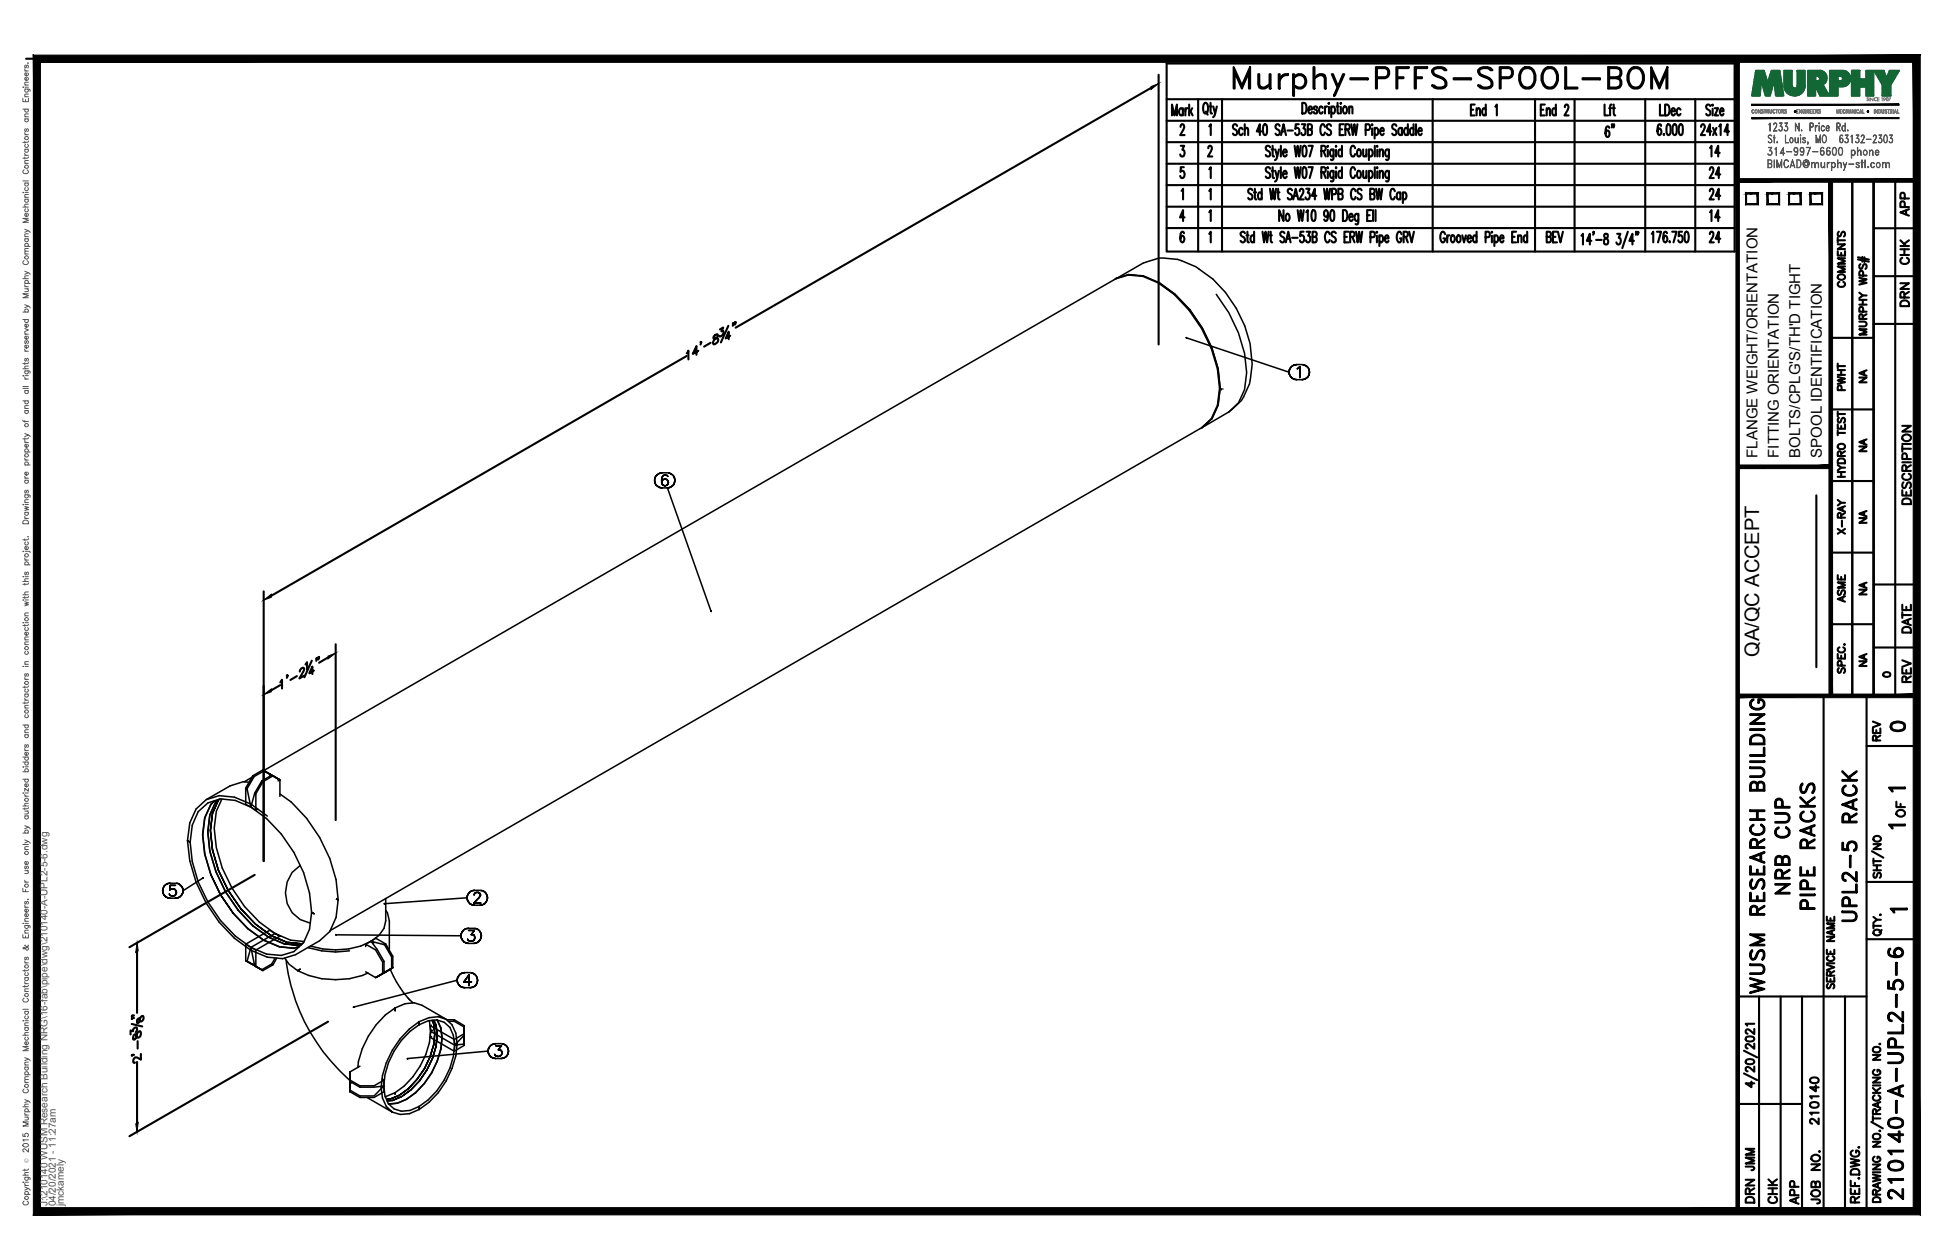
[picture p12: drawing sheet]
<svg xmlns="http://www.w3.org/2000/svg" width="432mm" height="279mm" viewBox="0 0 432 279" stroke-linecap="round" stroke-linejoin="round" font-family="sans-serif">
<defs><g id="words">
<text font-size="10.6" x="272.3" y="22.6">Murphy-PFFS-SPOOL-BOM</text>
<g font-size="6.6">
<text x="397.6" y="199.3" transform="rotate(-90 397.6 199.3)">NRB CUP</text>
<text x="403.2" y="202.8" transform="rotate(-90 403.2 202.8)">PIPE RACKS</text>
<text x="412.4" y="205.3" transform="rotate(-90 412.4 205.3)">UPL2-5 RACK</text>
<text x="391.9" y="221.5" transform="rotate(-90 391.9 221.5)">WUSM RESEARCH BUILDING</text>
<text x="422.6" y="267.1" transform="rotate(-90 422.6 267.1)">210140-A-UPL2-5-6</text>
</g>
<g font-size="5.3">
<text x="358.8" y="31.8" transform="rotate(-90 358.8 31.8)">6&quot;</text>
<text x="382.1" y="36" transform="rotate(-90 382.1 36)">14</text>
<text x="382.1" y="40.6" transform="rotate(-90 382.1 40.6)">24</text>
<text x="382.1" y="45.5" transform="rotate(-90 382.1 45.5)">24</text>
<text x="382.1" y="50.1" transform="rotate(-90 382.1 50.1)">14</text>
<text x="382.1" y="55" transform="rotate(-90 382.1 55)">24</text>
<text x="417.7" y="163.3">0</text>
<text x="389.8" y="260.7" transform="rotate(-90 389.8 260.7)">JMM</text>
<text x="389.8" y="267.8" transform="rotate(-90 389.8 267.8)">DRN</text>
<text x="399.7" y="268.1" transform="rotate(-90 399.7 268.1)">APP</text>
</g>
<g font-size="4.9">
<text x="424" y="49" transform="rotate(-90 424 49)">APP</text>
<text x="424" y="59.6" transform="rotate(-90 424 59.6)">CHK</text>
<text x="409.9" y="64.9" transform="rotate(-90 409.9 64.9)">COMMENTS</text>
<text x="424" y="69.1" transform="rotate(-90 424 69.1)">DRN</text>
<text x="409.9" y="87.8" transform="rotate(-90 409.9 87.8)">PWHT</text>
<text x="424.4" y="112.9" transform="rotate(-90 424.4 112.9)">DESCRIPTION</text>
<text x="409.9" y="119.6" transform="rotate(-90 409.9 119.6)">X-RAY</text>
<text x="409.9" y="134.8" transform="rotate(-90 409.9 134.8)">ASME</text>
<text x="424.4" y="141.5" transform="rotate(-90 424.4 141.5)">DATE</text>
<text x="424.4" y="152.4" transform="rotate(-90 424.4 152.4)">REV</text>
<text x="417.7" y="165.5" transform="rotate(-90 417.7 165.5)">REV</text>
<text x="423" y="182.4" transform="rotate(-90 423 182.4)">OF</text>
<text x="403.9" y="250.5" transform="rotate(-90 403.9 250.5)">210140</text>
<text x="394.8" y="268.1" transform="rotate(-90 394.8 268.1)">CHK</text>
<text x="404.3" y="268.1" transform="rotate(-90 404.3 268.1)">JOB NO.</text>
</g>
<g font-size="4.4">
<text x="414.5" y="86.1" transform="rotate(-90 414.5 86.1)">NA</text>
<text x="414.5" y="101.2" transform="rotate(-90 414.5 101.2)">NA</text>
<text x="414.5" y="117.1" transform="rotate(-90 414.5 117.1)">NA</text>
<text x="414.5" y="133" transform="rotate(-90 414.5 133)">NA</text>
<text x="389.9" y="145.7" transform="rotate(-90 389.9 145.7)">QA/QC ACCEPT</text>
<text x="414.5" y="148.9" transform="rotate(-90 414.5 148.9)">NA</text>
</g>
<text font-size="4" x="416.3" y="151.3">0</text>
<g font-size="3.5">
<text x="417.3" y="176.7">1</text>
<text x="417.3" y="184.9">1</text>
<text x="417.7" y="203.6">1</text>
</g>
<g font-size="3.3">
<text x="389.5" y="101.5" transform="rotate(-90 389.5 101.5)">FLANGE WEIGHT/ORIENTATION</text>
<text x="394.3" y="101.5" transform="rotate(-90 394.3 101.5)">FITTING ORIENTATION</text>
<text x="399.1" y="101.5" transform="rotate(-90 399.1 101.5)">BOLTS/CPLG'S/TH'D TIGHT</text>
<text x="403.8" y="101.5" transform="rotate(-90 403.8 101.5)">SPOOL IDENTIFICATION</text>
</g>
<g font-size="2.2" fill="#545454">
<text x="10.5" y="267.5" transform="rotate(-90 10.5 267.5)">J:\210140 WUSM Research Building NRG\16-fab\pipe\dwg\210140-A-UPL2-5-6.dwg</text>
<text x="12.4" y="267.5" transform="rotate(-90 12.4 267.5)">04/20/2021 - 11:27am</text>
<text x="14.1" y="267.4" transform="rotate(-90 14.1 267.4)">jmckamely</text>
</g>
<text font-size="1.3" fill="#545454" x="6.3" y="257.9" transform="rotate(-90 6.3 257.9)">Ó</text>
</g></defs>
<!-- layer: HP-TWS-PIPE -->
<g fill="none" stroke="#000" stroke-width=".34">
<path d="M247.7 61.6l-.3 .2M247.8 61.5l5.6-3.1a10.4 10.4 0 0 1 8.5-.6 22.5 22.5 0 0 1 12.2 10.6 22.5 22.5 0 0 1 2.9 16.7 10.3 10.3 0 0 1-4.6 6.2M257 62.7a29.6 29.6 0 0 1 13.5 23.3l-.5 3.8-1.4 3-2.1 2M263 74.9h-.1l22.8 7.6M269.6 65.3a29.8 29.8 0 0 1 6.7 17.3l-.4 3.8-1.4 3-2.1 1.9M266.7 94.6l-.3 .2M272.4 91.3l-5.5 3.3M285.7 82.5l.1 .5-.1-.5M285.8 82l-.1 .5 .1-.5M285.8 83l.3 .5-.3-.5M286.1 81.5l-.3 .5 .3-.5M286.1 83.5l.3 .3-.3-.3"/>
<path d="M286.4 81.2l-.3 .3 .3-.3M286.4 83.8l.5 .3-.5-.3M286.9 80.9l-.5 .3 .5-.3M286.9 84.1l.5 .1-.5-.1M287.4 80.8l-.5 .1 .5-.1M287.4 84.2h1.2M287.4 80.8h1.2M287.6 81.8l.2-.2-.2 .2M287.8 81.6l.3-.3-.3 .3M288.1 81.3v2.4v-2.4M288.6 84.2l.5-.1-.5 .1M289.1 80.9l-.5-.1 .5 .1"/>
<path d="M289.1 84.1l.5-.3-.5 .3M289.6 81.2l-.5-.3 .5 .3M289.6 83.8l.4-.3-.4 .3M290 81.5l-.4-.3 .4 .3M290 83.5l.2-.5-.2 .5M290.2 82l-.2-.5 .2 .5M290.2 83l.1-.5-.1 .5M290.3 82.5l-.1-.5 .1 .5M145.1 106.5v.5v-.5M145.1 106v.5v-.5M145.1 107l.3 .5-.3-.5M145.4 105.5l-.3 .5 .3-.5"/>
<path d="M145.4 107.5l.4 .4-.4-.4M145.8 105.2l-.4 .3 .4-.3M145.8 107.9l.4 .2-.4-.2M146.2 104.9l-.4 .3 .4-.3M146.2 108.1l.6 .1-.6-.1M146.7 106.3v.6v-.6M146.8 104.8l-.6 .1 .6-.1M146.8 108.2h1.1M146.8 104.8h1.1M146.8 105.8l-.1 .5 .1-.5M146.8 106.6l-.1 .3 .1 .5-.1-.5zM146.8 107.4l.2 .2-.2-.2"/>
<path d="M147 105.4l-.2 .4 .2-.4M147 106.3l-.2 .3 .2-.3M147 107.6l.3 .1-.3-.1M147.3 105.3l-.3 .1 .3-.1M147.3 106.2l-.3 .1 .3-.1M147.3 107.7h.2h-.2M147.5 106.2h-.2h.2M147.5 107.7l.3-.1-.3 .1M147.6 105.3h-.3h.3M147.8 106.3l-.3-.1 .3 .1M147.8 107.6l.2-.2-.2 .2M147.9 105.4l-.3-.1 .3 .1"/>
<path d="M147.9 108.2l.5-.1-.5 .1M147.9 108.2l9.7 27.3M148 106.6l-.2-.3 .2 .3M148 105.6l-.1-.2 .1 .2M148 107.4l.2-.4-.2 .4M148 106.6l.2 .4zM148.4 104.9l-.5-.1 .5 .1M148.4 108.1l.5-.2-.5 .2M148.9 105.2l-.5-.3 .5 .3M148.9 107.9l.4-.4-.4 .4M149.3 105.5l-.4-.3 .4 .3M149.3 107.5l.2-.5-.2 .5"/>
<path d="M149.5 106l-.2-.5 .2 .5M149.5 107l.1-.5-.1 .5M149.6 106.5l-.1-.5 .1 .5M157.6 135.5v.1zM45.7 177.3l2.9-.9 3.4 .4 3.6 1.5 3.7 2.7M47.6 177.5l-.9 .9-1.3 2.9M47.7 177.5l-.9 .9-1.4 2.9M47.9 177.7l-1.4 3-.4 3.8 .4 4.3 1.4 4.5M47.9 177.7l-1.4 3-.5 3.8 .5 4.3 1.4 4.5M48.2 177.4l-.3 .3M48.3 177.3l-.4 .4M48.4 177.4l.2-.2-.2 .2"/>
<path d="M49.2 177.2l-1.3 2.7-.4 3.8a29.8 29.8 0 0 0 13.4 23.3M55.2 173.5l-1.3-.2-2.9 1-5.3 3-2.2 2.1-1.4 3.1-.5 3.9a31.2 31.2 0 0 0 14 24.3l3.7 1.5 3.3 .4 2.9-.9 5.4-3.1 2.2-2 1.4-3.2 .5-3.9a31 31 0 0 0-10.4-21.6l-2.6-1.8M55.6 179l-3.5-1.5-3.2-.3-2.8 .8-2.2 2-1.3 3-.5 3.8a29.8 29.8 0 0 0 13.5 23.3M55.6 179v-.7v.7M55.6 179a29.6 29.6 0 0 1 13.5 23.3l-.5 3.8-1.3 2.9-2.2 2-2.8 .9-3.2-.3-3.5-1.5M55.8 172.4l-1.7 1M57.1 179.4l-.4 .2M58 173.2l.3 .1-1.6 2.7v3.6l-1.1-.6 .9-3.1zM58.2 170.8l1.9 1zM58.2 170.8l.3 .1M58.3 173.3l2.2-1.3 1.5 1v3.6M58.4 170.9l188.9-109.1 2.8-.8 3.3 .3 3.4 1.5a30 30 0 0 1 13.5 23.3l-.4 3.8-1.4 3-2.2 2-193.1 111.5"/>
<path d="M59.8 171.6l-1.6-.8-2.2 1.2-1.5 2.7v3.7l1.1 .6-.8-4.1 1.5-2.7-.3-.2M59.8 171.6v.4M60.1 171.9l-1.6-1-2.2 1.3M60.2 171.9l.3 .1M61.8 172.8l-1.6-.9-2.2 1.3M61.8 172.8l-1.6-.9 1.8 1.1M61.8 172.8l-.1 .4M62 173l-.2-.2 .2 .2M36.1 197.5v.5v-.5M36.1 197v.5v-.5M36.1 198l.3 .5-.3-.5M36.4 196.5l-.3 .5 .3-.5"/>
<path d="M36.4 198.5l.3 .4-.3-.4M36.7 196.2l-.3 .3 .3-.3M36.7 198.9l.5 .2-.5-.2M37.2 195.9l-.5 .3 .5-.3M37.2 199.1l.5 .1-.5-.1M37.6 198.5l-.1-.3 .1 .3M37.6 197.3l.1-.1-.1 .1M37.7 195.9h-.5h.5M37.7 199.2h1.2M37.7 195.9h1.2M37.7 196.3l-.1 1 .1-1M37.7 198.6l-.1-.1 .1 .1"/>
<path d="M37.7 197.2l.4-.1-.4 .1M38.1 198.7l-.4-.1 .4 .1M38.1 197.1h.3h-.3M38.4 198.7h-.3h.3M38.4 197.1l.4 .1-.4-.1M38.8 198.6l-.4 .1 .4-.1M38.8 197.2l.2 .3-.2-.3M38.9 196.3h-1.2h1.2M38.9 199.2l.5-.1-.5 .1M39 198.4l-.2 .2 .2-.2M39 197.5l.1 .3-.1-.3M39.1 197.8l-.1 .6z"/>
<path d="M39.4 195.9h-.5h.5M39.4 199.1l.5-.2-.5 .2M39.9 196.2l-.5-.3 .5 .3M39.9 198.9l.3-.4-.3 .4M40.2 196.5l-.3-.3 .3 .3M40.2 198.5l.3-.5-.3 .5M40.5 197l-.3-.5 .3 .5M40.5 198l.1-.5-.1 .5M42.1 186.8l-.5-.4 .5 .4M44.9 194.7l.2-.1-4.5 2.9-.1-.5 .1 .5M45.4 181.3l-.5 3.8 .5 4.3M45.4 189.4l1.4 4.6 2.1 4.4-2.2-4.4z"/>
<path d="M45.4 181.3l-.5 3.8M46.6 184.1l.5-3.7-.5 3.7M47.1 188.5l-.5-4.4 .5 4.4M47.1 180.4l1.3-3-1.3 3M47.9 193.3a29.6 29.6 0 0 0 11.6 14.5l3.5 1.5M47.9 193.3l2.1 4.5M48.4 193l-1.3-4.5 1.3 4.5M50.6 197.4l-2.2-4.4 2.2 4.4M66.5 191.9a7.1 7.1 0 0 0 0 12l2.3 .8M75 199.5l-.6-.3 .6 .3M85.5 199.2v5l-.4 1.7-1.1 1.5-1.8 1.3 .6 .4-.6-.4a17 17 0 0 1-13.3 1.1M103.5 199.1l.1 .5-.1-.5"/>
<path d="M103.5 199.1l-18.4 1.3h.1M103.6 198.6l-.1 .5 .1-.5M103.6 199.6l.3 .5-.3-.5M103.9 198.1l-.3 .5 .3-.5M104.2 197.7l-.3 .4 .3-.4M104.7 197.5l-.5 .2 .5-.2M105.1 198.4h.1M105.1 198.4l.1-.3-.1 .3M105.2 197.4l-.5 .1 .5-.1M105.2 197.4h1.2M105.2 198.1l.2-.1-.2 .1M105.4 198l.2-.1-.2 .1"/>
<path d="M105.6 197.9h.4h-.4M106 197.9l.2 .1-.2-.1M106.1 199.1l-1.1 1.2 1.1-1.2M106.2 198l.2 .1-.2-.1M106.4 198.8l-.3 .3 .3-.3M106.4 198.1l.1 .3-.1-.3M106.5 198.6l-.1 .2 .1-.2M106.5 198.4v.2v-.2M106.9 197.5l-.5-.1 .5 .1M107.4 197.7l-.5-.2 .5 .2M107.7 198.1l-.3-.4 .3 .4M108 198.6l-.3-.5 .3 .5"/>
<path d="M108 199.6l.1-.5-.1 .5M108.1 199.1l-.1-.5 .1 .5M51.7 202.5l-2.8-4.1 2.8 4.1M51.7 202.5l3.2 3.4 3.5 2.5 3.5 1.5 3.3 .4 1.1-.4M51.7 202.5l3.2 3.4 3.5 2.6 3.5 1.5M52.8 201.8l3.2 3.5 3.5 2.5M53.4 201.5l-2.8-4.1 2.8 4.1M54.5 209.4l1.1 .7-.8 3.1-.3-.2M54.8 213.2l-.3-.2 1.5 .9M54.8 213.2l1.6 .8M54.8 213.2l1.5 .9M55.6 210.1v.6v-.6"/>
<path d="M55.6 210.1l1.1 .6v3.6l-.2-.1zM56.3 214.1l-.3-.2 .3 .2M56.6 204.9l-3.2-3.4 3.2 3.4M56.7 214.3l-.2-.1 1.5 .8M56.7 214.3l1.6 .9M58.3 215.2l-.3-.2 .3 .2M60.1 207.5l-3.5-2.6 3.5 2.6M60.2 213.8l.3 .1M60.9 207l-1.1-.7-5.3 3.1v3.6l1.5 .9 .4-.2M60.9 207l-5.3 3.1M61 212.5l-.8 1.3-2.2 1.2-1.5-.8M61.3 212.5l-.8 1.4-2.2 1.3-1.6-.9"/>
<path d="M63 209.3l3.3 .3-3.3-.3M63.1 212.5l1 1.3 1.9 1.5 .5-.4-.5 .4a18.4 18.4 0 0 0 15.6 .5M63.4 212.9a41.7 41.7 0 0 0 14.2 26.7M63.6 208.9l-3.5-1.4 3.5 1.4M66.4 209.9l-1.3 .4M66.8 209.3l-3.2-.4 3.2 .4M66.8 209.5l-.5 .1 .5-.1M67.1 209.2l-.3 .1 .3-.1M67.4 208.8l-3-.3-3.5-1.5 1.1 .6-5.3 3.1M68.3 210.1a18.7 18.7 0 0 0 9.2 .7M69.1 202.3l.5 .3-.5-.3M74.4 207.3l.1-.1z"/>
<path d="M74.5 207.3l27.7 .2M81.1 209.9v-.5l2.2 1.2 1.5 2.7v2.6l-1.5 .9 .3-.2-.3 .2-2.2-1.3M81.1 209.4l1.1-.7 1.4 1.8 1.5 2.7-.3 .1M82.2 208.7l1.1-.6 2.2 1.2 1.6 2.7-.3 .2-1.6-2.7zM84.8 215.9l.3-.2-.3 .2M84.8 215.9l-1.5 .9M85.1 213.2v2.5l-1.5 .9 1.5-.9M85.2 215.3l.3 .2-.4 .1M85.5 201.9l.4 .5 .4 1.8v6.4M86.5 214.9l.1 .4a24.7 24.7 0 0 0 4.2 6.4M86.8 214.7l-1.6 1 .3-.2M86.8 212.2v2.5l-1.6 1"/>
<path d="M86.8 214.7l.3-.1-.3 .1M87.1 212v2.6l-1.6 .9 1.6-.9M101.3 217.4l.1 .5-.1-.5M101.3 217.4l-22.8 5.9M101.4 216.9l-.1 .5 .1-.5M101.4 217.9l.3 .4-.3-.4M101.7 216.4l-.3 .5 .3-.5M101.7 218.3l.3 .4-.3-.4M102 216l-.3 .4 .3-.4M102 218.7l.5 .2-.5-.2M102.2 207.5l.1 .5-.1-.5M102.3 207l-.1 .5 .1-.5"/>
<path d="M102.3 208l.2 .5-.2-.5M102.5 215.8l-.5 .2 .5-.2M102.5 218.9l.5 .1-.5-.1M102.5 206.5l-.2 .5 .2-.5M102.5 208.5l.4 .4-.4-.4M102.8 217.7h1.7h-1.7M102.9 206.1l-.4 .4 .4-.4M102.9 208.9l.4 .2-.4-.2M103 215.7l-.5 .1 .5-.1M103 219h1.2M103 215.7h1.2M103.3 205.9l-.4 .2 .4-.2"/>
<path d="M103.3 209.1l.5 .1-.5-.1M103.7 208.3l.2 .3zM103.8 205.9h-.5h.5M103.8 209.2h1.3M103.8 205.9h1.3M103.9 200.1l.3 .3-.3-.3M103.9 206.3h1.2h-1.2M103.9 208.6l.6 .1zM104 216.2l-1.2 1.5 1.2-1.5M104 216.2v2.4v-2.4M104.2 200.4l.5 .2-.5-.2M104.2 219l.5-.1-.5 .1"/>
<path d="M104.5 207.2h.3h-.3M104.7 200.6l.5 .1-.5-.1M104.7 215.8l-.5-.1 .5 .1M104.7 218.9l.5-.2-.5 .2M104.8 207.2l.2 .1-.2-.1M104.9 208.6l-.4 .1 .4-.1M105 200.3h1.6h-1.6M105 207.3l.1 .2-.1-.2M105.1 209.2l.5-.1-.5 .1M105.1 206.3l-.6 .9 .6-.9M105.1 208.4l-.2 .2 .2-.2M105.1 207.5l.1 .3-.1-.3"/>
<path d="M105.2 216l-.5-.2 .5 .2M105.2 218.7l.4-.4-.4 .4M105.2 200.7h1.2M105.2 207.8l-.1 .6zM105.6 216.4l-.4-.4 .4 .4M105.6 218.3l.2-.4-.2 .4M105.6 205.9h-.5h.5M105.6 209.1l.4-.2-.4 .2M105.8 216.9l-.2-.5 .2 .5M105.8 217.9l.1-.5-.1 .5M105.9 217.4l-.1-.5 .1 .5M106 206.1l-.4-.2 .4 .2"/>
<path d="M106 208.9l.4-.4-.4 .4M106.4 206.5l-.4-.4 .4 .4M106.4 208.5l.2-.5-.2 .5M106.4 200.7l.5-.1-.5 .1M106.6 207l-.2-.5 .2 .5M106.6 208l.1-.5-.1 .5M106.7 207.5l-.1-.5 .1 .5M106.9 200.6l.5-.2-.5 .2M107.4 200.4l.3-.3-.3 .3M107.7 200.1l.3-.5-.3 .5M77.6 240v2.1zM77.6 237.7v2.1z"/>
<path d="M77.6 239.5v.3l2.2 1.3v-.3M77.6 240v1.8M77.7 239.9l-.1 .4M78.3 223.3h.2zM79.8 236.4l-2.2 1.3M84.7 239.3l.4 .2-2.2 1.3h-3.1l-2.2-1.3v-1.8v2.1M85.1 239.5v2.6l-2.2 1.3h-3.1l-2.2-1.3v-1.8M87.6 223.5l2.2-.9 2-.2 1.7 .5 5.4 3.1-1.8-.5-2 .2a14.8 14.8 0 0 0-8.1 7.2 14.9 14.9 0 0 0-2.2 10.6l.8 1.8 1.4 1.3-5.6-3.2M87.6 223.5v.6v-.6M87.6 223.5a18.5 18.5 0 0 0-8.3 13.2M90.2 234.8l.2-.1zM90.6 221.5l.9 .9"/>
<path d="M92.4 239.3l-1.8 2.1 1.8-2.1M92.9 227.2a17.2 17.2 0 0 0-7.8 13.6l-.6 .4 .6-.4 .2 2.2a4.2 4.2 0 0 0 5.6 3.2l2-.9M92.9 227.2v-.6v.6M94.1 237l-1.7 2.3 1.7-2.3M95.1 226.3a11.1 11.1 0 0 1-.7 7.5 17.5 17.5 0 0 1-6.8 8.5M95.3 234.4l-1.2 2.6 1.2-2.6M95.4 227.4v1.3l.3-.3M95.4 230l5.3 3.1 2.2-1.3M95.6 227.3l-.2 .1 5.3 3.1 2.2-1.3M95.8 226.3l.3 .7-.3-.7M95.9 234.7l-1.3 2.6-1.6 2.4 1.6-2.4zM96.1 231.7l-.8 2.7 .8-2.7"/>
<path d="M96.1 227l.3 2.2-.3-2.2M96.2 226.2l.5 1.1 .2 2.2-.3-2.2-.4-1M96.4 229.2l-.3 2.5 .3-2.5M96.8 226.2l1.7 .5 1.2 1.1 .8 1.8a14.1 14.1 0 0 1-2 9.9l-1.7 2.4-1.9 2-2 1.4M96.8 226.2l-1.9 .1-2 .9M96.9 226.2h.1M96.9 235.3l-1.2 2.6-1.6 2.4-2 2M96.9 226.2l.8 1.8 .3 2.2-.3 2.4-.8 2.7M96.9 229.5l-.2 2.5-.8 2.7 .7-2.7zM96.9 226.2l.8 1.7 .3 2.2-.3 2.5-.8 2.7M98.9 226l1.3 1.2 .8 1.9a15 15 0 0 1-2.1 10.6l-1.8 2.6-2 2.1-2.2 1.6M99 226.1h1.7l2.2 1.3v1.8"/>
<path d="M100.7 226.1v.4h-1.3M100.7 226.5l2.2 1.2v1.9M100.7 230.5v2.6M100.8 231.8l.5-.4-.5 .4M102.6 229.9l.3 .1v1.8M102.8 229.6l.1 1.9M102.9 229.6l-2.1 2.2-5.4-3.1 .3-.2-.3 .2v1.3l.3-.1M102.9 227.4v2.2zM102.9 229.7v2.1zM102.9 231.5l-2.1 .3M102.9 227.4v.3M102.9 229.2v.4"/>
<path d="M102.9 229.7v.3M102.9 231.5v.3M108.2 233.1l.1 .5-.1-.5M108.2 233.1l-17.8 1.6M108.3 232.6l-.1 .5 .1-.5M108.3 233.6l.2 .4-.2-.4M108.5 232.1l-.2 .5 .2-.5M108.5 234l.4 .4-.4-.4M108.9 231.7l-.4 .4 .4-.4M108.9 234.4l.5 .2-.5-.2M109.4 231.5l-.5 .2 .5-.2M109.4 234.6l.5 .1-.5-.1"/>
<path d="M109.7 233.8l.2 .3zM109.9 231.4l-.5 .1 .5-.1M109.9 231.9h1.3h-1.3M109.9 234.1l.7 .2zM109.9 234.7h1.2M109.9 231.4h1.2M110.5 232.8h.3h-.3M110.8 232.8l.2 .1-.2-.1M110.9 234.1l-.3 .2 .3-.2M111 232.9l.2 .1-.2-.1M111.1 234.7l.5-.1-.5 .1M111.2 231.9l-.7 .9 .7-.9"/>
<path d="M111.2 233.9l-.3 .2 .3-.2M111.2 233l.1 .4-.1-.4M111.3 233.4l-.1 .5zM111.6 231.5l-.5-.1 .5 .1M111.6 234.6l.4-.2-.4 .2M112 231.7l-.4-.2 .4 .2M112 234.4l.4-.4-.4 .4M112.4 232.1l-.4-.4 .4 .4M112.4 234l.2-.4-.2 .4M112.6 232.6l-.2-.5 .2 .5M112.6 233.6l.1-.5-.1 .5M112.7 233.1l-.1-.5 .1 .5"/>
<path d="M77.6 242.1v-.3l2.2 1.2v.4M77.9 240.1l-.3 .2M79.8 241.1h3.1l2.2-.3-2.2 2.2h-3.1M85.8 244.1l1.2-.1 2.1-.9-2.1 .9-1.2 .2M86.5 243.7l-.8 .1 .8-.1M87.6 242.3l-2.2 .9M87.6 242.3v.3M88.1 244.6l-2 .2M88.1 244.6l-1.9 .2M88.5 242.9l-2 .8 2-.8M90.1 243.7l-2 .9M90.6 241.4l-2.1 1.5 2.1-1.5"/>
<path d="M91.1 241.7l-2 1.4 2-1.4M91.1 241.7l1.9-2-1.9 2M92.1 242.3l-2 1.5-2 .8M92.9 246l-2.2 1-2 .1-1.7-.5M92.9 245.3v.7"/>
</g>
<path d="M246.9 62l.5-.3 2.8-.9 3.3 .3 3.5 1.5a29.9 29.9 0 0 1 13.5 23.5l-.4 3.8-1.4 3-2.1 2-.6 .2M247.3 61.8l2.7-.9 3.4 .3 3.4 1.5 3.5 2.6M247.5 61.8l2.8-.9 3.2 .3 3.5 1.5M256.8 62.8h.1M270.3 86.1h.1M270.3 86.1l.4 .2v.2M270.5 86l.7 .3M270.5 86.1h.1" fill="none" stroke="#000" stroke-width=".22"/>
<!-- layer: PS-BDR -->
<g fill="#000" stroke="#000" stroke-width=".22">
<path d="M388.3 26.1v.2l32.6-.2zM388.3 26.3l32.6-.2v.2z"/>
<path d="M388.3 23.1v.3l32.6-.3zM388.3 23.4l32.6-.3v.3z"/>
<path d="M7.4 12.2v257.2l1.6-1.6zM7.4 12.2l1.6 1.6v254zM7.4 12.2l1.6 1.6 416.6-1.6zM9 13.8l416.6-1.6-1.5 1.6zM425.6 12.2l-1.5 1.6 1.5 255.6zM424.1 13.8l1.5 255.6-1.5-1.6zM7.4 269.4h418.2l-1.5-1.6zM9 267.8h415.1l-416.7 1.6z"/>
</g>
<!-- layer: PS-BDR-T -->
<g fill="none" stroke="#000" stroke-width=".47">
<path d="M415.3 40v114.3h-4.7v-114.2v114.2h-4.8v-114.2M387 42.9h2.6v2.4h-2.6zM391.8 42.9h2.6v2.4h-2.6zM396.6 42.9h2.5v2.4h-2.5zM401.3 42.9h2.6v2.4h-2.6zM411.8 57.5l2.5 .5M411.8 57.1l2.5 .5M412.4 58.6a.59 .59 0 0 0-.3 .5 .59 .59 0 0 0 .4 .5l.3-.1 .3-.8 .4-.1a.64 .64 0 0 1 0 1M412.8 57v1M413.3 57.1v1M405.8 74.9h9.5M412.1 71.3l1.4 .1a.52 .52 0 0 1 .2 .6 .52 .52 0 0 1-.4 .4h-1.2"/>
<path d="M412.1 61.6l1.7 .4-1.7 .3 1.7 .4-1.7 .4M412.1 67.5h1.7M412.1 66.5h1.7M412.1 64.9l.8 .6M412.9 70.7l-.1-.9-.4-.1-.3 .3v.7h1.7M412.9 66.5v1M413 69.1l-.1-.9-.5-.1-.3 .3v.7h1.7M413 61.1l-.1-.9-.5-.1-.3 .3v.7h1.7M413.8 73h-1.7l1.7 .6-1.7 .6h1.7M413.8 65.5h-.9l-.8 .6M413.8 69.7l-.9 .5M405.8 90.8h9.5"/>
<path d="M407.4 94.1v1h1.6v-1M407.4 96h1.6M407.4 91.3v1.1M407.4 95.4v1.1M407.4 91.8h1.6M407.4 98.7a.79 .79 0 0 1 1-.3 .79 .79 0 0 1 .5 .9 .78 .78 0 0 1-1 .3 .78 .78 0 0 1-.5-.9zM407.6 92.7a.59 .59 0 0 0-.3 .5 .59 .59 0 0 0 .4 .5l.3-.1 .3-.8 .4-.1a.65 .65 0 0 1 0 1M408.1 94.5v.6M402.6 109.8v38.1M405.8 106.7h9.5M407.4 105.7h1.6M407.4 104.7h1.6"/>
<path d="M407.4 103.1l.7 .6M407.4 102a.9 .9 0 0 1 1.6 .2v.5h-1.6zM408.1 101.1l-.1-.9-.3-.1-.3 .3v.7h1.6M408.1 104.7v1M409 103.7h-.9l-.7 .6M409 100.1l-.9 .5M405.8 122.5h9.5M405.8 138.4h9.5M407.4 145v1h1.6v-1M407.6 148.2a.59 .59 0 0 0-.3 .5 .59 .59 0 0 0 .4 .5l.3-.2 .3-.7 .4-.1a.65 .65 0 0 1 0 1M407.7 143.5a.59 .59 0 0 0-.3 .7 .59 .59 0 0 0 .6 .5h.4a.59 .59 0 0 0 .6-.5 .59 .59 0 0 0-.4-.7M408.1 145.4v.6"/>
<path d="M408.2 147.6l-.1-.9-.4-.2-.3 .4v.7h1.6M408.8 142.9h.2z"/>
</g>
<!-- layer: PS-DIM -->
<path d="M5.8 13h419" fill="none" stroke="#000" stroke-width=".47"/>
<!-- layer: 0 -->
<g fill="none" stroke="#000" stroke-width=".47">
<path d="M415.3 40v114.3M420.1 40v114.3M415.3 50.6h9.5M415.3 61.2h9.5M415.3 71.8h9.5M415.3 129.6h9.5M415.3 143.6h9.5M386.6 238l2.9 1.5M386.6 233l2.9 1.5M387 235.1a1.29 1.29 0 0 1 1.9 .3 1.1 1.1 0 0 1-1.9 .1zM387 230l.8-.2a.85 .85 0 0 1 1.1 .6 1.14 1.14 0 0 1-1.9 0zM388.2 239.8v1.3l-1.2-.9h1.9"/>
<path d="M388.9 236.5v1.1l-1-.8-.6-.2-.3 .3v.3l.4 .4M388.9 231.4v1.2l-1-.8-.6-.3-.3 .2v.5l.4 .3M388.9 228.2v1.1l-1-.8-.6-.3-.3 .2v.5l.4 .3M388.9 227h-1.9l.3 .4"/>
</g>
<g fill="#000" stroke="#000" stroke-width=".22">
<path d="M384.8 13l.8 255.6v-255.6zM384.8 13l.8 255.6h-.8z"/>
<path d="M385.2 39.6v.8l39.6-.8zM385.2 40.4l39.6-.8v.8z"/>
<path d="M424.5 40l.8 114.3v-114.3zM424.5 40l.8 114.3h-.8z"/>
<path d="M385.2 153.9v.8l39.6-.8zM385.2 154.7l39.6-.8v.8z"/>
</g>
<!-- layer: PS-LOGO -->
<g fill="none" stroke="#545454" stroke-width=".22">
<path d="M5.1 19.3h.1zM5.5 19.8h.9l.2 .1v.4M5.5 15.3v.3l.3 .1M5.5 18.9h.8M5.5 15.7h.8M5.5 19.3h.8M5.7 19.8a.38 .38 0 0 0-.1 .5 .38 .38 0 0 0 .6 0 .38 .38 0 0 0-.1-.5M5.7 14.4l-.2 .3v.3h.3l.1-.4 .2-.2 .2 .3-.2 .4M6.1 17.2a.38 .38 0 0 1 .1 .5 .38 .38 0 0 1-.6 0 .38 .38 0 0 1 .1-.5h.1v.7M6.1 16.2a.38 .38 0 0 1 .1 .5 .38 .38 0 0 1-.6 0 .38 .38 0 0 1 .1-.5h.1v.6M6.2 13.9v.1zM6.3 18.2l-.8 .1v.3l.2 .3"/>
<path d="M5.1 21.8v.7h1.2v-.7M5.1 24.2h1.2M5.4 37.7a.43 .43 0 0 0-.3 .5 .43 .43 0 0 0 .4 .3h.3a.43 .43 0 0 0 .5-.3 .43 .43 0 0 0-.3-.5M5.5 34v.3l.3 .1M5.5 29.4v.3l.3 .2M5.5 31.3v.4M5.5 34.8v.4M5.5 36.2h.8M5.5 34.4h.8M5.5 33.1h.8M5.5 29.9h.8M5.5 26.4h.8"/>
<path d="M5.5 25.9h.8M5.5 21.4h.8M5.7 33.1a.38 .38 0 0 0-.1 .5 .38 .38 0 0 0 .6 0 .38 .38 0 0 0-.1-.5M5.7 32a.4 .4 0 0 0-.1 .6 .4 .4 0 0 0 .6 0 .4 .4 0 0 0-.1-.6M5.7 28.6l-.2 .2v.3h.3l.1-.4 .2-.1 .2 .2-.2 .4M5.7 26.4a.38 .38 0 0 0-.1 .5 .38 .38 0 0 0 .6 0 .38 .38 0 0 0-.1-.5M5.7 24.2a.38 .38 0 0 0-.1 .6 .38 .38 0 0 0 .6 0 .38 .38 0 0 0-.1-.6M5.7 22.1v.4M6.3 35.6h-.8v.3l.2 .3M6.3 34.8l-.3 .3h-.9M6.3 31.3l-.3 .3h-.9M6.3 25.3h-.8v.3l.2 .3"/>
<path d="M6.3 20.9h-.8v.3l.2 .2M391.9 34.2l.2 .2M392 36.3l.6-.1v-.6l-.6-.1v1.6l.6-.1v-.6h-.6M392.1 30a.44 .44 0 0 1 .7 .2 .38 .38 0 0 0-.6-.2 .38 .38 0 0 0-.1 .5l.4 .3a.46 .46 0 0 1 .2 .7 .46 .46 0 0 1-.7-.1 .41 .41 0 0 0 .6 .1 .41 .41 0 0 0 0-.6l-.6-.4zM392.3 33.3a.53 .53 0 0 1 .5 .8 .53 .53 0 0 1-.9 0 .47 .47 0 0 0 .7 .2l.2-.3M392.4 27.2l-.1 1.9v-1.7l-.2 .2zM392.4 36.3l.3 .1v.6l-.8 .2v-1.8l.8 .2v.6l-.3 .2M392.5 33.4a.51 .51 0 0 1 .3 .5 .51 .51 0 0 1-.3 .5M392.7 32.8l-.7-.1h.8l-.5 .7M392.7 32.7l-.5 .7 .4 .1 .2 .3M393.1 30.5l.4 .1zM393.1 29l.8 .1h-.8l.7-1.3-.2-.5h-.2l-.3 .4 .1-.3a.39 .39 0 0 1 .6 0 .39 .39 0 0 1 0 .5l-.7 1.2"/>
<path d="M393.3 35.4v1.8zM393.3 29.9v1.8zM393.4 33l.4-.3v1.7l-.1-1.6zM393.9 35.4l.5 1.5 .6-1.5v1.8l-.1-1.4-.5 1.4-.5-1.4v1.4zM393.9 31.4l.1 .3zM393.9 31.5l.1 .1zM394.4 28.8l.1 .2M394.7 27.9a.55 .55 0 0 1 .4 .7 .55 .55 0 0 1-.7 .4l-.1-.3 .4 .3 .3-.4M394.7 33.9l.9 .1h-1l.7-1.3v1.7v-1.5l-.6 1.1M394.8 28l.2 .5-.2 .5M395 27.3l-.6-.1h.6l-.3 .8M395 27.2l-.4 .8 .4 .1v.3"/>
<path d="M395.5 28.8l.2 .2M395.7 35.5a.47 .47 0 0 1 .7 .3l-.3-.3h-.3a1.08 1.08 0 0 0 0 1.6h.3l.3-.3a.44 .44 0 0 1-.4 .4 .44 .44 0 0 1-.5-.4l-.1-.7zM395.8 29.9v1.7l.7 .1h-.7zM395.8 27.9a.55 .55 0 0 1 .5 .7 .55 .55 0 0 1-.7 .4l-.1-.3 .4 .3 .4-.4M396 28l.3 .5-.3 .5M396 33.6l1.2 .1zM396.2 27.3l-.6-.1h.7l-.5 .8M396.2 27.2l-.4 .8 .3 .1 .2 .3M396.9 30.6a.57 .57 0 0 1 .7 .4 .57 .57 0 0 1-.4 .7l-.3-.1-.2-.4zM396.9 36.8h.8M397 30.6a.52 .52 0 0 1 .4 .5 .52 .52 0 0 1-.4 .5l-.2-.4zM397 36.7h.7"/>
<path d="M397.3 35.4l.6 1.8-.6-1.5-.5 1.5zM397.7 33.3l.3 .4 .3-.1 .2-.3M397.7 33.1l.3-.3h.3l.2 .3M397.8 34.3h.5M397.9 30.5l.1 1 .3 .1 .3-.2-.3 .3-.3-.1-.1-.2zM398 27.2l.8 1.6v-1.6v1.9l-.8-1.6v1.6zM398 32.8l-.3 .4 .3 .5M398.2 32.8a1.22 1.22 0 0 1 .1 1.6M398.3 35.4h.5a1.05 1.05 0 0 1 0 1.8h-.5zM398.3 35.5a.84 .84 0 0 1 .9 .5 .84 .84 0 0 1-.2 .9l-.7 .2zM398.5 33.5l-.2 .2a.49 .49 0 0 1-.6-.2 .49 .49 0 0 1 .1-.6 .49 .49 0 0 1 .7 0v.4a.81 .81 0 0 1-.5 1.1l-.3-.2 .1 .2M398.5 33.3l-.3 .4"/>
<path d="M398.6 30.5v1.2zM399 30l.1-.1v.3zM399.1 33.3l.3 .4 .3-.1 .1-.3M399.1 33.1l.3-.3h.3l.1 .3M399.1 30h.1M399.1 30.5v1.2zM399.1 34.3h.6M399.4 28.8v.3l-.1-.1zM399.4 28.9h.1M399.4 32.8a.51 .51 0 0 0-.3 .4 .51 .51 0 0 0 .3 .5M399.5 32.8a1.22 1.22 0 0 1 .1 1.6M399.6 31.5h.6"/>
<path d="M399.6 30.8l.6 .6-.2 .3-.4-.1v-.2l.1 .2M399.6 30.7h.6M399.7 30.6v.3M399.8 33.5l-.1 .2a.5 .5 0 0 1-.7-.5 .5 .5 0 0 1 .7-.4l.2 .5a.83 .83 0 0 1-.5 1.1l-.3-.2 .1 .2M399.8 33.3l-.3 .4M399.9 35.6a.74 .74 0 0 1 1 .2 .74 .74 0 0 1-.1 1l-.1-1 .1 .9a.68 .68 0 0 0-.3-1.2 .68 .68 0 0 0-.8 .9 .66 .66 0 0 0 .4 .7 .66 .66 0 0 0 .7-.2 .7 .7 0 0 1-.9 .1 .7 .7 0 0 1-.2-.8zM400 36l.2-.2 .4 .1 .1 .2-.5-.2-.2 .3 .1 .4 .4 .1 .2-.2-.1 .2-.4 .1-.2-.2zM400.1 30.6l.1 .2-.2-.3-.4 .1v.2l.6 .5M400.1 31.2v.4M400.7 31.5h.1M400.8 31.9l-.1-.5 .1 .4-.2 .2M400.8 31.7v.1"/>
<path d="M401.3 28.1l.6-.1v-.6l-.6-.1-.1 1.8v-1.9h.5l.2 .4v.4l-.2 .2h-.4M401.3 32.7l-.7 1.7 .7-1.7h-.9l.9 .1M401.6 36v1.2zM401.8 33.6l1.2 .1zM401.8 36.1h.5l.1 1.1-.2-1-.3-.1-.3 .3zM402.4 27.8v1.3zM402.5 29.9l.5 1.5 .5-1.5v1.8l-.1-1.4-.4 1.4-.4-1.4-.1 1.4zM402.6 36.1h.4l.1 1.1-.1-1-.3-.1-.3 .3zM402.6 27.9l.3-.1-.3 .2-.2 .4zM403.2 27.2l.1 .1v.2zM403.2 27.3h.1M403.2 27.8l.1 1.3z"/>
<path d="M403.5 34l.4 .4 .3-.1 .1-.3M403.5 33.8l.4-.4 .3 .1 .1 .3M403.6 36l.2 1 .3 .1 .3-.2-.3 .3-.4-.1zM403.7 32.8h.5M403.8 32.8l-.2 .2a1.17 1.17 0 0 0 .2 1.4M403.8 27.9l.4-.1 .2 .4-.2-.3a.54 .54 0 0 0-.4 .6 .54 .54 0 0 0 .4 .5l.2-.3-.2 .4h-.2l-.3-.5zM403.8 33.4l-.3 .5M404.1 33.4l.2 .5-.2 .5M404.1 30l.2-.1a.95 .95 0 0 1 .6 .9 .95 .95 0 0 1-.6 .9 1.24 1.24 0 0 1-.2-1.7zM404.1 30.1l.2-.1a.87 .87 0 0 1 .5 .8 .87 .87 0 0 1-.5 .8 1.19 1.19 0 0 1-.2-1.5zM404.2 32.8l.1 .1-.4-.2a1.42 1.42 0 0 0-.2 1.7 .49 .49 0 0 0 .6-.2 .49 .49 0 0 0-.1-.7 .49 .49 0 0 0-.7 .1M404.4 36l.1 1.2z"/>
<path d="M404.8 28.4h.6l-.2-.5a.54 .54 0 0 0-.4 .6 .54 .54 0 0 0 .4 .5l.2-.3-.2 .4a.63 .63 0 0 1-.4-.6 .63 .63 0 0 1 .4-.7l.3 .7h-.7M404.9 34l.3 .4 .3-.1 .2-.3M404.9 33.8l.3-.4 .3 .1 .2 .3M405 36l.1 1.2zM405.1 32.8h.5M405.1 32.8l-.1 .2a1.17 1.17 0 0 0 .2 1.4M405.2 33.4l-.3 .5M405.3 36.1l.3-.1-.5 .5zM405.4 33.4l.3 .5-.3 .5M405.5 32.8l.2 .1a.36 .36 0 0 0-.6-.1l-.2 .6v.8l.2 .2a.49 .49 0 0 0 .6-.2 .49 .49 0 0 0-.1-.7 .49 .49 0 0 0-.7 .1M406 36v1.8zM406.2 36.1a.53 .53 0 0 1 .7 .5 .53 .53 0 0 1-.7 .5l-.2-.2 .3 .2a.51 .51 0 0 0 .5-.5 .51 .51 0 0 0-.5-.5l-.3 .2z"/>
<path d="M406.3 32.8l.4-.1a1.13 1.13 0 0 1 0 1.7h-.1a1.28 1.28 0 0 1-.3-1.6zM406.3 34.3h.6M406.3 32.8h.6M406.4 32.8l-.2 .6 .2 1M406.8 32.8l.2 .6-.2 1M407.2 28.1l.6-.1v-.6l-.6-.1-.1 1.8v-1.9l.7 .1 .1 .7-.3 .2h-.4M407.3 35.4l.1 1.8zM407.5 28.2l.4 .9-.3-.9M407.6 36.1h.5l.1 1.1-.2-1-.3-.1-.3 .3zM407.7 32.8l.3-.1a1.13 1.13 0 0 1 0 1.7h-.1a1.28 1.28 0 0 1-.2-1.6zM407.7 34.3h.5M407.7 32.8h.5"/>
<path d="M407.8 32.8l-.2 .6 .2 1M407.8 31.3l.3 .3 .4-.3M407.8 31l.3-.3 .4 .3M408 30.1h.4M408 30l-.1 .3a1.28 1.28 0 0 0 .2 1.3M408.1 30.7l-.3 .4M408.2 32.8l.2 .6-.2 1M408.2 30.7l.3 .4-.3 .5M408.4 30l.1 .2a.33 .33 0 0 0-.5-.2l-.2 .7 .2 .9a.48 .48 0 0 0 .5-.5 .48 .48 0 0 0-.5-.4l-.2 .1M408.5 27.9l.3-.1 .2 .3-.2-.2a.54 .54 0 0 0-.5 .6 .54 .54 0 0 0 .5 .5l.2-.2-.2 .3-.5-.3zM409 27.2l.1 1.9zM409 37l-.5-1 .5 1.2"/>
<path d="M409 31.4l.1 .2M409.2 30.7l.4 .1 .1 .2M409.3 30.6a.53 .53 0 0 1 .4 .6 .53 .53 0 0 1-.7 .4v-.2a.36 .36 0 0 0 .6 .1l.1-.2M409.3 36l-.6 1.8zM409.4 30.7l.3 .4-.3 .5M409.6 28.8v.3zM409.6 28.9v.1zM409.6 30l-.6-.1h.7l-.4 .8M409.6 29.9l-.4 .8M409.8 36.4h1.1zM410.4 33.3v1.7zM410.6 33.3a.53 .53 0 0 1 .7 .6 .53 .53 0 0 1-.7 .5l-.2-.2 .3 .2a.51 .51 0 0 0 .5-.5 .51 .51 0 0 0-.5-.6l-.3 .2z"/>
<path d="M410.6 29.9l-.1 1.8v-1.6l-.2 .2zM411.3 31.4l.2 .2M411.5 37h.6M411.5 36.4l.6 .3v.2a.38 .38 0 0 1-.3 .3 .38 .38 0 0 1-.4-.3l.2 .2M411.5 36.2h.6M411.6 36.1v.3M411.6 30.6a.52 .52 0 0 1 .5 .6 .52 .52 0 0 1-.7 .4l-.1-.2a.36 .36 0 0 0 .6 .1l.2-.2M411.7 32.7l.1 1.7zM411.8 30.7l.3 .4-.1 .3-.2 .2M412 36.1l.1 .2a.38 .38 0 0 0-.3-.3 .38 .38 0 0 0-.4 .3l.7 .5M412 36.7v.4M412 33.3h.5v1.1v-.8l-.2-.3-.5 .3z"/>
<path d="M412 30l-.6-.1h.7l-.5 .8M412 29.9l-.4 .8 .3 .1 .2 .2M412.5 36l.5 .1zM412.5 31.6l.8 .1h-.8l.7-1.3-.2-.4h-.2l-.3 .3 .1-.2a.39 .39 0 0 1 .6-.1 .39 .39 0 0 1 0 .6l-.7 1.1M412.7 35.4l.1 1.8zM413.2 33.3a.54 .54 0 0 1 .7 .6 .54 .54 0 0 1-.7 .5l-.2-.5zM413.4 35.4l.1 1.8zM413.7 30.8l1 .1zM414 36.9l.2 .1-.1 .2zM414 37l.1 .1zM414.4 33.3v1.1zM414.6 33.3h.5l.1 1.1-.1-1-.3-.1-.4 .3z"/>
<path d="M414.7 36.3l.3-.3 .4 .1v.3v-.2a.46 .46 0 0 0-.7 .4 .46 .46 0 0 0 .7 .4v-.1l-.2 .3a.59 .59 0 0 1-.5-.3 .59 .59 0 0 1 0-.6zM415.2 31.6l.8 .1h-.9a1.94 1.94 0 0 0 .8-1.4l-.2-.3h-.3l-.2 .3 .1-.2 .4-.2 .2 .5-.7 1.3M415.7 33.8h.7l-.2-.5a.48 .48 0 0 0-.5 .6 .48 .48 0 0 0 .6 .4l.1-.2-.1 .3a.53 .53 0 0 1-.6-.5 .53 .53 0 0 1 .6-.6l.2 .6h-.8M416 36.3l.1-.2a.53 .53 0 0 1 .7 .5 .53 .53 0 0 1-.7 .5l-.1-.2zM416.4 31.4l.2 .2M416.7 30.6a.53 .53 0 0 1 .5 .6 .53 .53 0 0 1-.7 .4l-.2-.2 .5 .2 .3-.3M416.9 30.7l.2 .4-.2 .5M417.1 30l-.6-.1h.6l-.4 .8M417.1 29.9l-.5 .8 .4 .1 .1 .2M417.3 36l.1 1.2zM417.5 36.1h.5l.1 1.1-.1-.8-.2-.3-.4 .3zM417.7 30l.3-.1a1.32 1.32 0 0 1 0 1.8l-.3-.1-.2-.7z"/>
<path d="M417.7 31.5h.5M417.7 30.1h.5M417.8 30l-.2 .7 .2 .9M418.2 30l.1 .7-.1 .9M418.3 36.1h.4l.1 1.1-.1-1-.3-.1-.3 .3zM418.8 31.4l.2 .2M419.1 30.6a.53 .53 0 0 1 .4 .6 .53 .53 0 0 1-.7 .4v-.2a.36 .36 0 0 0 .6 .1l.1-.2M419.3 30.7l.2 .4-.2 .5M419.4 30l-.6-.1h.7l-.4 .8M419.4 29.9l-.4 .8 .4 .1 .1 .2M5.1 42.7h.1zM5.1 45.9h1.2"/>
<path d="M5.1 40.1h1.2M5.4 57.8a.43 .43 0 0 0-.3 .5 .43 .43 0 0 0 .4 .4h.3a.43 .43 0 0 0 .5-.4 .43 .43 0 0 0-.3-.5M5.5 50.8l.8 .4-.8 .3M5.5 56.3h.8M5.5 54.6h1.2M5.5 52.9h.8M5.5 52.5h.8M5.5 44.2h.8M5.5 43.8h.8M5.5 40.6h.8M5.5 42.7h.8M5.7 54.6a.38 .38 0 0 1-.1-.5 .38 .38 0 0 1 .6 0 .38 .38 0 0 1-.1 .5"/>
<path d="M5.7 52.9a.38 .38 0 0 0-.1 .6 .38 .38 0 0 0 .6 0 .38 .38 0 0 0-.1-.6M5.7 46.3a.38 .38 0 0 0-.1 .6 .38 .38 0 0 0 .6 0 .38 .38 0 0 0-.1-.6M5.7 44.2a.38 .38 0 0 0-.1 .5 .38 .38 0 0 0 .6 0 .38 .38 0 0 0-.1-.5M5.7 41.6a.38 .38 0 0 0-.1 .6 .38 .38 0 0 0 .6 0 .38 .38 0 0 0-.1-.6M5.7 40.6a.38 .38 0 0 0-.1 .5 .38 .38 0 0 0 .6 0 .38 .38 0 0 0-.1-.5M6.1 47.3a.38 .38 0 0 1 .1 .6 .38 .38 0 0 1-.6 0 .38 .38 0 0 1 .1-.6h.1v.7M6.3 55.7l-.8 .1v.2l.2 .3M6.3 55.1h-.8v.3l.2 .3M6.3 51.8l-.8 .1v.3l.2 .3M6.3 51.2l.4 .4M6.3 48.4h-1.2l1.2 .4-1.2 .5h1.2M6.3 45.3h-.8v.3l.2 .3"/>
<path d="M6.3 43.1l-.8 .1v.3l.2 .3M5.1 70.9h1.2M5.1 69.2h1.2M5.1 61.8h1.2M5.5 77.4v.3l.3 .2M5.5 73.7v.2l.3 .2M5.5 72.8l.8 .4-.8 .3M5.5 67.5l.8 .4-.8 .3M5.5 63.1v.3l.3 .2M5.5 60.1l.8 .4-.8 .3M5.5 77.9h.8M5.5 74.1h.8"/>
<path d="M5.5 64h.8M5.5 63.6h.8M5.5 62.9h1.2M5.7 79.4l-.2 .3v.3h.3l.1-.4 .2-.2 .2 .3-.2 .4M5.7 75.6l-.2 .2v.3h.3l.1-.4 .2-.1 .2 .2-.2 .4M5.7 70.9a.38 .38 0 0 0-.1 .5 .38 .38 0 0 0 .6 0 .38 .38 0 0 0-.1-.5M5.7 69.2a.38 .38 0 0 1-.1-.6 .38 .38 0 0 1 .6 0 .38 .38 0 0 1-.1 .6M5.7 62.9a.38 .38 0 0 1-.1-.6 .38 .38 0 0 1 .6 0 .38 .38 0 0 1-.1 .6M6 64l.3 .3-.1 .3-.7 .1M6.1 76.5a.38 .38 0 0 1 .1 .6 .38 .38 0 0 1-.6 0 .38 .38 0 0 1 .1-.6h.1v.7M6.1 74.5a.38 .38 0 0 1 .1 .6 .38 .38 0 0 1-.6 0 .38 .38 0 0 1 .1-.6h.1v.7M6.1 71.9a.38 .38 0 0 1 .1 .5 .38 .38 0 0 1-.6 0 .38 .38 0 0 1 .1-.5h.1v.6"/>
<path d="M6.3 67.9l.4 .4M6.3 65.1h-1.2l1.2 .5-1.2 .4h1.2M6.3 61.2h-.8v.3l.2 .3M6.3 60.5l.4 .4M5.1 93.2l.2 .3h1M5.1 83.3h.1zM5.1 88.9h1.2M5.1 86.1h1.2M5.1 85.7h1.2M5.1 81.8h1.2M5.5 97.6v.3l.3 .2M5.5 96.1l.8 .4-.8 .3"/>
<path d="M5.5 83.6v.3l.3 .2M5.5 82.2l1 .1 .1 .4M5.5 80.4v.4M5.5 93.2v.4M5.5 97.1v.4M5.5 98.1h.8M5.5 91h.8M5.5 90.6h.8M5.5 86.6h.8M5.5 84.1h.8M5.5 83.3h.8M5.7 91a.38 .38 0 0 0-.1 .6 .38 .38 0 0 0 .6 0 .38 .38 0 0 0-.1-.6"/>
<path d="M5.7 88.9a.38 .38 0 0 0-.1 .5 .38 .38 0 0 0 .6 0 .38 .38 0 0 0-.1-.5M5.7 86.6a.38 .38 0 0 0-.1 .6 .38 .38 0 0 0 .6 0 .38 .38 0 0 0-.1-.6M5.7 82.2a.38 .38 0 0 0-.1 .6 .38 .38 0 0 0 .6 0 .38 .38 0 0 0-.1-.6M6.1 98.5a.38 .38 0 0 1 .1 .6 .38 .38 0 0 1-.6 0 .38 .38 0 0 1 .1-.6h.1v.7M6.3 97.1l-.3 .2h-.9M6.3 96.5l.4 .3M6.3 89.9l-.8 .1v.3l.2 .3M6.3 81.2h-.8v.3l.2 .3M6.3 80.4l-.3 .2h-.9M5.1 111.9h.1zM5.2 115.6a.69 .69 0 0 1 1.1 .1v.4h-1.2zM5.5 114.5v.3l.3 .2"/>
<path d="M5.5 112.3l.8 .2-.8 .2 .8 .3-.8 .2M5.5 109.7h.9l.2 .1v.5M5.5 105.6v.3l.3 .1M5.5 101.6v.2l.3 .2M5.5 119.5v.4M5.5 115h.8M5.5 113.6h.8M5.5 111.4h.8M5.5 106.5h.8M5.5 106h.8M5.5 103.1h1.2M5.5 102h.8"/>
<path d="M5.5 100.2h1.2M5.5 111.9h.8M5.7 113.6a.38 .38 0 0 0-.1 .6 .38 .38 0 0 0 .6 0 .38 .38 0 0 0-.1-.6M5.7 109.7a.4 .4 0 0 0-.1 .6 .4 .4 0 0 0 .6 0 .4 .4 0 0 0-.1-.6M5.7 108.7l-.2 .3v.3h.3l.1-.4 .2-.2 .2 .3-.2 .3M5.7 106.5a.38 .38 0 0 0-.1 .6 .38 .38 0 0 0 .6 0 .38 .38 0 0 0-.1-.6M5.7 103.1a.38 .38 0 0 1-.1-.5 .38 .38 0 0 1 .6 0 .38 .38 0 0 1-.1 .5M5.7 100.2a.4 .4 0 0 1-.1-.6 .4 .4 0 0 1 .6 0 .4 .4 0 0 1-.1 .6M6.1 104.7a.38 .38 0 0 1 .1 .5 .38 .38 0 0 1-.6 0 .38 .38 0 0 1 .1-.5h.1v.7M6.2 119h.1M6.3 119.4l-.3 .3h-.9M6.3 110.8l-.8 .1v.3l.2 .2"/>
<path d="M5.1 138.1h.1zM5.1 133h.1zM5.1 127.9h.1zM5.1 122.2h.1zM5.1 131.9h1.2M5.1 128.9h1.2M5.5 133.4l.8 .3-.8 .2 .8 .2-.8 .3M5.5 123.7v.3l.3 .2M5.5 129.4v.3M5.5 132.3v.4M5.5 138.5v.4M5.5 136.6h.8"/>
<path d="M5.5 125.3h1.2M5.5 124.2h.8M5.5 122.2h1l.2 .3M5.5 138.1h.8M5.5 133h.8M5.5 127.9h.8M5.7 139.2a.38 .38 0 0 0-.1 .5 .38 .38 0 0 0 .6 0 .38 .38 0 0 0-.1-.5M5.7 126.9l-.2 .2v.3h.3l.1-.4 .2-.1 .2 .2-.2 .4M5.7 125.3a.38 .38 0 0 1-.1-.6 .38 .38 0 0 1 .6 0 .38 .38 0 0 1-.1 .6M5.7 120.2a.38 .38 0 0 0-.1 .5 .38 .38 0 0 0 .6 0 .38 .38 0 0 0-.1-.5M6.1 121.2a.38 .38 0 0 1 .1 .5 .38 .38 0 0 1-.6 0 .38 .38 0 0 1 .1-.5h.1v.7M6.3 138.4l-.3 .3h-.9"/>
<path d="M6.3 135.9l-.8 .1v.3l.2 .3M6.3 132.2l-.3 .3h-.9M6.3 131.3h-.8v.3l.2 .3M6.3 129.3l-.3 .3h-.9M6.3 128.3l-.8 .1v.3l.2 .2M5.1 147.8h.1zM5.5 154.8v.3l.3 .2M5.5 150.2v.3l.3 .2M5.5 152.1v.5M5.5 155.6v.5M5.5 157h.8M5.5 155.3h.8"/>
<path d="M5.5 153.9h.8M5.5 150.7h.8M5.5 147.3h.8M5.5 142.9h.8M5.5 141.9h.8M5.5 147.8h.8M5.7 158.5a.38 .38 0 0 0-.1 .5 .38 .38 0 0 0 .6 0 .38 .38 0 0 0-.1-.5M5.7 153.9a.38 .38 0 0 0-.1 .6 .38 .38 0 0 0 .6 0 .38 .38 0 0 0-.1-.6M5.7 152.8a.38 .38 0 0 0-.1 .6 .38 .38 0 0 0 .6 0 .38 .38 0 0 0-.1-.6M5.7 149.4l-.2 .2v.3h.3l.1-.4 .2-.1 .2 .2-.2 .4M5.7 144.4a.38 .38 0 0 0-.1 .6 .38 .38 0 0 0 .6 0 .38 .38 0 0 0-.1-.6M6.1 140.2a.38 .38 0 0 1 .1 .6 .38 .38 0 0 1-.6 0 .38 .38 0 0 1 .1-.6h.1v.7"/>
<path d="M6.3 156.4h-.8v.3l.2 .3M6.3 155.6l-.3 .3h-.9M6.3 152.1l-.3 .3h-.9M6.3 146.7l-.8 .1v.3l.2 .2M6.3 142.4h-.8v.3l.2 .2M6.3 141.3h-.8v.3l.2 .3M5.1 175.8h.1zM5.1 170h.1zM5.1 178.7h1.2M5.1 172.8h1.2M5.1 171.1h1.2M5.1 169h1.2"/>
<path d="M5.1 167.9h1.2M5.1 160.8h1.2M5.5 176.1v.3l.3 .2M5.5 166v.3l.3 .1M5.5 179.1v.4M5.5 179.9h.8M5.5 176.6h.8M5.5 166.4h.8M5.5 162.9h.8M5.5 162.5h.8M5.5 175.8h.8M5.5 170h.8"/>
<path d="M5.7 172.8a.38 .38 0 0 0-.1 .5 .38 .38 0 0 0 .6 0 .38 .38 0 0 0-.1-.5M5.7 171.1a.38 .38 0 0 1-.1-.5 .38 .38 0 0 1 .6 0 .38 .38 0 0 1-.1 .5M5.7 169a.38 .38 0 0 0-.1 .5 .38 .38 0 0 0 .6 0 .38 .38 0 0 0-.1-.5M5.7 167.9a.4 .4 0 0 0-.1 .6 .4 .4 0 0 0 .6 0 .4 .4 0 0 0-.1-.6M5.7 165.1l-.2 .2v.4h.3l.1-.4 .2-.2 .2 .2-.2 .5M5.7 162.9a.38 .38 0 0 0-.1 .6 .38 .38 0 0 0 .6 0 .38 .38 0 0 0-.1-.6M5.7 160.8a.38 .38 0 0 0-.1 .5 .38 .38 0 0 0 .6 0 .38 .38 0 0 0-.1-.5M6 179.9l.3 .4-.3 .2h-.5M6.1 173.8a.38 .38 0 0 1 .1 .6 .38 .38 0 0 1-.6 0 .38 .38 0 0 1 .1-.6h.1v.7M6.1 166.8a.38 .38 0 0 1 .1 .6 .38 .38 0 0 1-.6 0 .38 .38 0 0 1 .1-.6h.1v.7M6.3 179.1l-.3 .3h-.9M6.3 178.1l-.8 .1v.3l.2 .2"/>
<path d="M6.3 174.8v.7l-.8-.7v.7M6.3 161.8l-.8 .1v.3l.2 .3M5.1 197v.7h1.2M5.1 187.3h1.2M5.1 184.7h1.2M5.5 195.2v.2l.3 .2M5.5 186.3l.8 .3-.8 .3M5.5 183.1l.8 .3-.8 .4M5.5 195.6h.8M5.5 193.1h.8M5.5 188.4h.8M5.5 180.9h.8"/>
<path d="M5.7 199.9l-.2 .2v.3h.3l.1-.3 .2-.2 .2 .2-.2 .4M5.7 192.1l-.2 .2v.3h.3l.1-.4 .2-.1 .2 .2-.2 .4M5.7 184.7a.38 .38 0 0 1-.1-.5 .38 .38 0 0 1 .6 0 .38 .38 0 0 1-.1 .5M5.7 180.9a.4 .4 0 0 0-.1 .6 .4 .4 0 0 0 .6 0 .4 .4 0 0 0-.1-.6M5.7 197.3v.4M6 193.1l.3 .4-.3 .2h-.5M6.1 191a.38 .38 0 0 1 .1 .6 .38 .38 0 0 1-.6 0 .38 .38 0 0 1 .1-.6h.1v.7M6.2 199.4h.1zM6.3 187.7l-.8 .1v.3l.2 .3M6.3 186.6l.4 .4M6.3 183.4l.4 .4M5.1 207.2v.8h1.2v-.8"/>
<path d="M5.1 204.8h.1zM5.5 217.7v.3l.3 .1M5.5 213.1v.2l.3 .2M5.5 205.2l1 .1 .1 .4M5.5 200.7v.3l.3 .2M5.5 215v.4M5.5 218.5v.4M5.5 219.9h.8M5.5 218.1h.8M5.5 216.8h.8M5.5 213.5h.8M5.5 206.9h.8"/>
<path d="M5.5 204.3h.8M5.5 201.2h.8M5.5 204.8h.8M5.6 209.6l-.1 .1a.73 .73 0 0 1 .7 .9l-.2 .1-.6-.6-.3 .2 .1 .1 .5-.1 .6-.6-.1-.1M5.7 216.8a.38 .38 0 0 0-.1 .5 .38 .38 0 0 0 .6 0 .38 .38 0 0 0-.1-.5M5.7 215.7a.38 .38 0 0 0-.1 .5 .38 .38 0 0 0 .6 0 .38 .38 0 0 0-.1-.5M5.7 212.2l-.2 .3v.3h.3l.1-.4 .2-.2 .2 .3-.2 .3M5.7 205.2a.38 .38 0 0 0-.1 .6 .38 .38 0 0 0 .6 0 .38 .38 0 0 0-.1-.6M5.7 207.5v.5M6.1 202.6a.38 .38 0 0 1 .1 .6 .38 .38 0 0 1-.6 0 .38 .38 0 0 1 .1-.6h.1v.7M6.1 201.6a.38 .38 0 0 1 .1 .5 .38 .38 0 0 1-.6 0 .38 .38 0 0 1 .1-.5h.1v.7M6.3 219.3h-.8v.3l.2 .3"/>
<path d="M6.3 218.5l-.3 .3h-.9M6.3 215l-.3 .3h-.9M6.3 206.3h-.8v.3l.2 .3M6.3 203.7h-.8v.3l.2 .3M5.1 226.3h.1zM5.1 229.6h1.2M5.1 223.8h1.2M5.4 221.3a.43 .43 0 0 0-.3 .5 .43 .43 0 0 0 .4 .4h.3a.43 .43 0 0 0 .5-.4 .43 .43 0 0 0-.3-.5M5.5 234.5l.8 .4-.8 .3M5.5 238.3h1.2M5.5 236.6h.8M5.5 236.2h.8"/>
<path d="M5.5 227.9h.8M5.5 227.4h.8M5.5 224.3h.8M5.5 226.3h.8M5.7 238.3a.38 .38 0 0 1-.1-.5 .38 .38 0 0 1 .6 0 .38 .38 0 0 1-.1 .5M5.7 236.6a.38 .38 0 0 0-.1 .6 .38 .38 0 0 0 .6 0 .38 .38 0 0 0-.1-.6M5.7 230a.38 .38 0 0 0-.1 .5 .38 .38 0 0 0 .6 0 .38 .38 0 0 0-.1-.5M5.7 227.9a.38 .38 0 0 0-.1 .5 .38 .38 0 0 0 .6 0 .38 .38 0 0 0-.1-.5M5.7 225.3a.38 .38 0 0 0-.1 .5 .38 .38 0 0 0 .6 0 .38 .38 0 0 0-.1-.5M5.7 224.3a.38 .38 0 0 0-.1 .5 .38 .38 0 0 0 .6 0 .38 .38 0 0 0-.1-.5M6.1 231a.38 .38 0 0 1 .1 .6 .38 .38 0 0 1-.6 0 .38 .38 0 0 1 .1-.6h.1v.7M6.3 239.4h-.8v.3l.2 .3"/>
<path d="M6.3 238.7l-.8 .1v.3l.2 .3M6.3 235.5l-.8 .1v.3l.2 .3M6.3 234.9l.4 .3M6.3 232.1h-1.2l1.2 .4-1.2 .5h1.2M6.3 229h-.8v.3l.2 .3M6.3 226.8l-.8 .1v.2l.2 .3M5.1 251.4v.6h.5a.43 .43 0 0 1 0-.6 .43 .43 0 0 1 .6 .1 .43 .43 0 0 1-.2 .6M5.1 245.4h1.2M5.2 253.7a.58 .58 0 0 1 .7-.2 .58 .58 0 0 1 .3 .7 .59 .59 0 0 1-.7 .2 .59 .59 0 0 1-.3-.7zM5.4 241.5a.43 .43 0 0 0-.3 .5 .43 .43 0 0 0 .4 .3h.3a.43 .43 0 0 0 .5-.3 .43 .43 0 0 0-.3-.5M5.5 246.8v.3l.3 .2M5.5 243.8l.8 .4-.8 .3"/>
<path d="M5.5 259.2v.5M5.5 247.7h.8M5.5 247.3h.8M5.5 246.5h1.2M5.5 240h.8M5.7 246.5a.38 .38 0 0 1-.1-.5 .38 .38 0 0 1 .6 0 .38 .38 0 0 1-.1 .5M6 247.7l.3 .5-.3 .2h-.5M6.3 260h-.8v.3l.2 .3M6.3 259.2l-.3 .3h-.9M6.3 254.7v.8l-.8-.7h-.3l-.1 .4 .3 .2M6.3 252.8h-1.2l.2 .3M6.3 248.8h-1.2l1.2 .4-1.2 .5h1.2"/>
<path d="M6.3 244.8l-.8 .1v.3l.2 .2M6.3 244.2l.4 .3M5.1 262.2h.1zM5.1 260.6h1.2M5.4 266.3a.43 .43 0 0 0-.3 .5 .43 .43 0 0 0 .4 .4h.3a.43 .43 0 0 0 .5-.4 .43 .43 0 0 0-.3-.5M5.5 263.2l.8 .4-.8 .3M5.5 262.4v.3l.3 .2M5.5 261.1h.9l.2 .1v.4M5.5 264.9h1.2M5.5 262.9h.8M5.5 262.2h.8M5.7 264.9a.38 .38 0 0 1-.1-.6 .38 .38 0 0 1 .6 0 .38 .38 0 0 1-.1 .6"/>
<path d="M5.7 261.1a.38 .38 0 0 0-.1 .5 .38 .38 0 0 0 .6 0 .38 .38 0 0 0-.1-.5M6.3 263.6l.4 .4"/>
<circle cx="5.9" cy="37" r=".4"/>
<circle cx="5.9" cy="30.6" r=".4"/>
<circle cx="413.5" cy="33.8" r=".48"/>
<circle cx="416.3" cy="36.6" r=".48"/>
<circle cx="5.9" cy="57.1" r=".39"/>
<circle cx="5.9" cy="94.3" r=".4"/>
<circle cx="5.9" cy="101" r=".4"/>
<circle cx="5.9" cy="137.3" r=".39"/>
<circle cx="5.9" cy="123.2" r=".4"/>
<circle cx="5.9" cy="157.8" r=".4"/>
<circle cx="5.9" cy="151.4" r=".4"/>
<circle cx="5.9" cy="143.7" r=".4"/>
<circle cx="5.9" cy="177.3" r=".4"/>
<circle cx="5.9" cy="189.1" r=".39"/>
<circle cx="5.9" cy="196.4" r=".4"/>
<circle cx="5.9" cy="214.3" r=".4"/>
<circle cx="5.9" cy="220.6" r=".4"/>
<circle cx="5.9" cy="240.8" r=".39"/>
<circle cx="5.9" cy="265.6" r=".39"/>
</g>
<!-- layer: PS-BDR -->
<g fill="none" stroke="#136734" stroke-width=".34">
<path d="M388.6 19.6v1.6M388.7 18.9v2.3M388.8 18.2v3M388.9 17.5v3.7M389 16.8v4.4M389.1 16.1v5.1M389.2 15.6v5.6M389.4 15.6v5.6M389.5 15.6v5.6M389.6 15.6v5.6M389.7 15.6v5.6M389.8 15.6v5.6"/>
<path d="M389.9 15.6v5.6M390 15.6v5.6M390.1 15.6v5.3M390.3 15.6v4.2M390.3 15.6v3.1M390.5 15.6v2.5M390.6 15.6v2.9M390.7 15.6v3.4M390.8 15.6v3.7M390.9 15.6v4.2M391 15.6h-1.8l-.9 5.6h1.8l.3-3.2 .9 3.2h1.1l.9-3.2 .3 3.2h1.8l-.9-5.6M391 15.6l.8 2.7 .9-2.7h1.8"/>
<path d="M391 15.6v4.5M391.1 16v4.6M391.3 16.4v4.5M391.4 16.7v4.5M391.5 17.1v4.1M391.6 17.5v3.7M391.7 17.8v3.4M391.8 18.2v3M391.9 18v3.2M392 17.6v3.6M392.2 17.3v3.9M392.2 16.9v4.3"/>
<path d="M392.4 16.6v4.6M392.5 16.2v4.6M392.6 15.9v4.5M392.7 15.6v4.4M392.8 15.6v4M392.9 15.6v3.6M393.1 15.6v3.2M393.1 15.6v2.8M393.3 15.6v2.4M393.4 15.6v3.4M393.5 15.6v4.5M393.6 15.6v5.5"/>
<path d="M393.7 15.6v5.6M393.8 15.6v5.6M393.9 15.6v5.6M394 15.6v5.6M394.2 15.6v5.6M394.3 15.6v5.6M394.4 15.6v5.6M394.5 15.6v5.6M394.6 16.3v4.9M394.7 17v4.2M394.8 17.7v3.5M395 18.4v2.8"/>
<path d="M395 19.1v2.1M395.2 19.8v1.4M395.5 19v-3.4h1.7v3.5M395.5 19a2.28 2.28 0 0 0 2.3 2.2M395.5 15.6v3.9M395.6 15.6v4.3M395.7 15.6v4.5M395.8 15.6v4.7M395.9 15.6v4.8M396.1 15.6v5M396.2 15.6v5M396.3 15.6v5.1"/>
<path d="M396.4 15.6v5.2M396.5 15.6v5.3M396.6 15.6v5.3M396.7 15.6v5.4M396.8 15.6v5.4M396.9 15.6v5.5M397.1 15.6v5.5M397.2 15.6v5.6M397.3 19.2v2M397.3 19.1a.57 .57 0 0 0 .6 .5 .57 .57 0 0 0 .5-.5M397.4 19.4v1.8M397.5 19.5v1.7"/>
<path d="M397.6 19.5v1.7M397.7 19.6v1.6M397.8 19.6v1.6M398 19.6v1.6M398 19.5v1.7M398.2 19.5v1.7M398.3 19.4v1.8M398.5 15.6v5.5M398.6 15.6v5.5M398.7 15.6v5.5M398.9 15.6v5.4M398.9 15.6v5.3"/>
<path d="M399.1 15.6v5.3M399.2 15.6v5.2M399.3 15.6v5.1M399.4 15.6v5M399.5 15.6v4.9M399.6 15.6v4.7M399.7 15.6v4.6M399.9 15.6v4.4M400 15.6v4.2M400.1 19.3v-3.7h-1.7v5.6M400.1 19a2.31 2.31 0 0 1-2.3 2.2M400.8 15.6v5.6"/>
<path d="M401 15.6v5.6M401.1 15.6v5.6M401.2 15.6v5.6M401.3 15.6v5.6M401.4 15.6v5.6M401.5 15.6v5.6M401.6 15.6v5.6M401.7 15.6v5.6M401.9 15.6v5.6M402 15.6v5.6M402.1 15.6v5.6M402.2 15.6v5.6"/>
<path d="M402.3 15.6v5.6M402.4 15.6v5.6M402.5 15.6v1.3M402.5 18v1.3M402.7 15.6v1.3M402.7 18v1.6M402.7 18v1.8M402.9 15.6v1.3M402.9 18v2.1M403 15.6v1.3M403 18v2.3M403.1 15.6v1.3l.2 .3 .1 .4"/>
<path d="M403.1 16.9h-.7v1.1l.7-.1v2.6M403.2 15.6v1.4M403.2 17.9v2.9M403.3 17.8l-.2 .1M403.3 15.6v1.6M403.3 17.7v3.3M403.4 17.7l-.1 .1M403.4 15.6v5.6M403.5 15.6v5.6M403.6 15.7v5.5M403.8 15.7v5.5M403.9 15.7v5.5"/>
<path d="M404 15.8v3M404 18.9v2.3M404.1 15.9v2.9M404.1 19v2.2M404.2 15.9v2.8M404.2 19.1v2.1M404.3 19.2l1.2 2h-2.1M404.3 16v2.6M404.3 19.2v2M404.3 19.1l-.4-.2a1.67 1.67 0 0 0 1.1-1.8 1.67 1.67 0 0 0-1.5-1.5h-2.8v5.6h1.7v-2.1l1 2.1M404.4 16.1v2.4M404.4 19.4v1.8"/>
<path d="M404.5 16.2v2.2M404.5 19.6v1.6M404.7 16.3v2M404.7 19.8v1.4M404.8 16.5v1.6M404.8 20v1.2M404.9 16.7v1.2M405.7 15.6v5.6M405.8 15.6v5.6M405.9 15.6v5.6M406 15.6v5.6M406.1 15.6v5.6"/>
<path d="M406.2 15.6v5.6M406.3 15.6v5.6M406.4 15.6v5.6M406.6 15.6v5.6M406.8 15.6v5.6M406.9 15.6v5.6M407 15.6v5.6M407.1 15.6v5.6M407.2 15.6v5.6M407.3 15.6v5.6M407.4 18h.6M407.4 15.6v1.3"/>
<path d="M407.4 18v1.2M407.6 15.6v1.3M407.6 18v1.2M407.7 15.6v1.3M407.7 18v1.2M407.8 15.6v1.3M407.8 18v1.2M407.9 15.6v1.3M407.9 18v1.2M408 15.6v1.3M408 18v1.2M408 16.9h-.6v1.1"/>
<path d="M408.1 16.9h.1M408.1 15.6v1.3M408.1 18v1.2M408.2 17.9l.1-.1v1.4M408.2 15.6v1.3l.1 .2M408.2 17.9v1.3M408.2 17.9l-.1 .1M408.3 15.6v1.5M408.4 17.1v.5M408.4 17.7v.1M408.5 15.6v3.6M408.5 15.6h-2.9v5.6h1.8v-2"/>
<path d="M408.5 15.6l.7 .2 .5 .4M408.5 15.6v3.6h-1.1M408.7 15.6v3.6M408.8 15.7v3.5M408.9 15.7v3.5M409 15.7v3.4M409.1 15.8v3.3M409.2 15.8v3.2M409.3 15.9v3.1M409.4 16v2.9M409.6 16.1v2.7M409.7 16.2l.3 .5"/>
<path d="M409.7 16.2v2.5l.3-.6M409.7 18.6l-.5 .4-.7 .2M409.8 16.3v2.3M409.9 16.5v1.9M410 16.7v1.5M410.1 16.7l.1 .7-.1 .7M410.1 17v.9M410.4 15.6h1.8h-1.8M410.4 15.6v5.6h1.8v-2h1.4v2h1.7v-5.6h-1.7v2h-1.4v-2M410.6 15.6v5.6M410.7 15.6v5.6M410.8 15.6v5.6"/>
<path d="M410.9 15.6v5.6M411 15.6v5.6M411.1 15.6v5.6M411.3 15.6v5.6M411.5 15.6v5.6M411.6 15.6v5.6M411.7 15.6v5.6M411.8 15.6v5.6M411.9 15.6v5.6M412 15.6v5.6M412.1 15.6v5.6M412.2 17.6v1.6"/>
<path d="M412.4 17.6v1.6M412.5 17.6v1.6M412.6 17.6v1.6M412.7 17.6v1.6M412.8 17.6v1.6M412.9 17.6v1.6M413 17.6v1.6M413.1 17.6v1.6M413.2 17.6v1.6M413.4 17.6v1.6M413.5 17.6v1.6M413.6 17.6v1.6"/>
<path d="M413.7 15.6v5.6M413.8 15.6v5.6M413.9 15.6v5.6M414 15.6v5.6M414.1 15.6v5.6M414.3 15.6v5.6M414.5 15.6v5.6M414.6 15.6v5.6M414.7 15.6v5.6M414.8 15.6v5.6M414.9 15.6v5.6M415 15.6v5.6"/>
<path d="M415.1 15.6v5.6M415.2 15.6v5.6M415.4 15.6h2.2l.6 1.7 .6-1.7h2.2l-1.9 3.2v2.4h-1.9v-2.4zM415.5 15.6v.2M415.6 15.6v.3M415.7 15.6v.6M415.8 15.6v.7M415.9 15.6v.9M416 15.6v1.1M416.2 15.6v1.3M416.2 15.6v1.5M416.4 15.6v1.7"/>
<path d="M416.5 15.6v1.9M416.6 15.6v2.1M416.7 15.6v2.3M416.8 15.6v2.5M416.9 15.6v2.6M417.1 15.6v2.8M417.1 15.6v3M417.3 15.6v5.6M417.4 15.6v5.6M417.5 15.6v5.6M417.6 15.6v5.6M417.7 16v5.2"/>
<path d="M417.8 16.3v4.9M417.9 16.6v4.6M418 17v4.2M418.2 17.3v3.9M418.3 17.1v4.1M418.4 16.8v4.4M418.5 16.5v4.7M418.6 16.2v5M418.7 15.9v5.3M418.8 15.6v5.6M418.9 15.6v5.6M419 15.6v5.6"/>
<path d="M419.2 15.6v3.1M419.3 15.6v2.9M419.4 15.6v2.7M419.5 15.6v2.5M419.6 15.6v2.3M419.7 15.6v2.2M419.8 15.6v2M419.9 15.6v1.8M420.1 15.6v1.6M420.1 15.6v1.4M420.3 15.6v1.2M420.4 15.6v1"/>
<path d="M420.5 15.6v.9M420.6 15.6v.7M420.7 15.6v.5M420.8 15.6v.3M420.9 15.6v.1M388.4 21v.2M388.5 20.3v.9M395.3 20.6v.6M404.9 20.1v1.1M405 20.3v.9M405.1 20.5v.7M405.2 20.7v.5"/>
<path d="M405.3 20.9v.3M405.4 21.1v.1"/>
</g>
<!-- layer: PS-LOGO -->
<g fill="none" stroke="#767676" stroke-width=".22">
<path d="M388.4 24.5l.1-.2 .3 .2a.25 .25 0 0 0-.3-.2 .25 .25 0 0 0-.1 .3l.1 .5 .3-.2a.26 .26 0 0 1-.3 .2 .26 .26 0 0 1-.2-.3zM389.1 24.3h.1a.4 .4 0 0 1 .3 .4 .4 .4 0 0 1-.4 .4l-.1-.3zM389.7 24.3l.5 .7v-.7v.8l-.4-.7-.1 .7zM390.5 24.3l.4 .1a.23 .23 0 0 0-.3-.1 .23 .23 0 0 0-.1 .2l.2 .2a.25 .25 0 0 1 .1 .4 .25 .25 0 0 1-.4-.1h.4l-.3-.4zM391 24.3h.4zM391.2 24.3v.8l.1-.8M391.7 24.7l.3-.1v-.2l-.3-.1v.8v-.8h.3v.3l-.3 .1M391.8 24.7l.3 .4zM392.3 24.3l.1 .7 .1 .1 .2-.2 .1-.6v.6l-.3 .2-.2-.2zM393.1 24.3h.2l.1 .2-.1-.2a.36 .36 0 0 0-.3 .4 .36 .36 0 0 0 .3 .3l.1-.1a.24 .24 0 0 1-.3 .2 .24 .24 0 0 1-.1-.3zM393.6 24.3h.4zM393.8 24.3l.1 .8z"/>
<path d="M394.2 24.4l.2-.1a.41 .41 0 0 1 .3 .4 .41 .41 0 0 1-.4 .4zM395 24.7l.3-.1v-.2l-.3-.1-.1 .8v-.8l.4 .1v.3h-.3M395.1 24.7l.2 .4-.1-.4M395.6 24.3l.4 .1a.23 .23 0 0 0-.2-.1 .23 .23 0 0 0-.2 .2l.2 .2a.25 .25 0 0 1 .2 .4 .25 .25 0 0 1-.5-.1h.5l-.4-.4zM398.3 24.3h.3h-.3v.8h.3h-.3M398.3 24.7h.2h-.2M398.9 24.3l.4 .7v-.7v.8l-.4-.7v.7zM399.7 24.3l.3 .2-.3-.1a.41 .41 0 0 0 .2 .7l.1-.2-.1-.1h.1v.1a.26 .26 0 0 1-.3 .2 .26 .26 0 0 1-.2-.3zM400.2 24.3l.1 .8zM400.5 24.3l.5 .7v-.7v.8l-.4-.7-.1 .7zM401.3 24.3h.3h-.3v.8h.3h-.3M401.3 24.7h.2h-.2"/>
<path d="M401.9 24.3h.3h-.3v.8h.3h-.3M401.9 24.7h.2h-.2M402.5 24.7l.3-.1v-.2l-.3-.1-.1 .8v-.8l.5 .1-.1 .3h-.3M402.7 24.7l.2 .4-.2-.4M403.1 24.3l.4 .1a.23 .23 0 0 0-.2-.1 .23 .23 0 0 0-.2 .2l.3 .2a.25 .25 0 0 1 .1 .4 .25 .25 0 0 1-.4-.1h.4l-.4-.4zM407.1 24.3l.3 .7 .3-.7v.8l-.1-.6-.2 .6-.2-.6-.1 .6zM407.9 24.3h.4h-.3v.8h.3h-.4zM408 24.7h.1h-.1M408.5 24.4l.3-.1 .2 .2a.22 .22 0 0 0-.3-.2 .22 .22 0 0 0-.2 .3l.2 .5 .3-.2a.24 .24 0 0 1-.3 .2 .24 .24 0 0 1-.2-.3zM409.2 25.1v-.8v.8M409.2 24.7h.4M409.6 24.3v.8z"/>
<path d="M409.9 25.1h.1M409.9 24.9h.4M410.1 24.3l.3 .8-.3-.7-.2 .7zM410.5 24.3l.5 .7v-.7v.8l-.4-.7-.1 .7zM411.3 24.3v.8zM411.6 24.3l.4 .2a.25 .25 0 0 0-.3-.2 .25 .25 0 0 0-.1 .3v.2a.24 .24 0 0 0 .1 .3 .24 .24 0 0 0 .3-.2 .26 .26 0 0 1-.3 .2 .26 .26 0 0 1-.2-.3zM412.2 25.1h.1M412.2 24.9h.4M412.3 24.9h.3M412.4 24.3l.3 .8-.3-.7-.2 .7zM412.9 24.3v.8h.3h-.3zM413.9 22h.1a.19 .19 0 0 1 .1 .3 .19 .19 0 0 1-.3-.1"/>
<path d="M414 21.7h.1M414 21.7l-.2 .1 .1 .2M414.3 21.7v.7M415.2 21.7v.7l-.6-.7v.7M415.4 24.3l.1 .8zM415.5 21.9v.3M415.5 22.2l.5 .1M415.7 24.3l.5 .7v-.7v.8l-.4-.7-.1 .7zM416 21.7l-.5 .2M416 21.7h.1M416 22.3h.1M416.2 22h.3"/>
<path d="M416.5 24.3a.42 .42 0 0 1 .4 .4 .42 .42 0 0 1-.4 .4zM416.5 24.3h.2a.4 .4 0 0 1 .2 .5 .4 .4 0 0 1-.4 .3M416.5 21.7h-.3v.7h.3M417.1 21.7h.1v.7M417.1 24.3v.6l.2 .2 .3-.2v-.6v.7l-.2 .1-.3-.1zM417.9 24.3l.3 .1h-.4l.4 .4-.1 .3-.3-.1h.4v-.2l-.4-.3zM417.9 22l-.3 .4M418.1 22.1l.1 .1M418.2 22.3h.3M418.2 21.8l-.1 .4M418.2 21.7h.1M418.3 21.7h.1"/>
<path d="M418.4 21.7h.1M418.4 24.3h.4zM418.5 21.8v.1M418.5 21.8v.4M418.6 24.3v.8v-.8M418.6 25.1h.1M418.7 21.7h.4l-.4 .7M419 24.7l.4-.1v-.2l-.4-.1v.8v-.8l.4 .1v.3h-.4M419 25.1h.1M419.2 24.7l.2 .4-.1-.4M419.7 24.3v.8zM420 24.9h.3"/>
<path d="M420 24.9h.4M420.1 24.3l.3 .8-.3-.7-.2 .7zM420.6 24.3l.1 .8h.3h-.4z"/>
<circle cx="389.3" cy="24.7" r=".33"/>
<circle cx="394.4" cy="24.7" r=".34"/>
<circle cx="417.7" cy="21.9" r=".23"/>
</g>
<g fill="#000" stroke="#000" stroke-width=".22">
<path d="M397.8 24.6l.1 .1zM397.8 24.7h.1l-.1 .1zM397.9 24.7v.2z"/>
<path d="M397.9 24.7v.2l.1-.1zM397.9 24.7h.2l-.1 .1z"/>
<path d="M397.9 24.7h.2zM397.9 24.6h.1l-.1 .1zM397.8 24.6l.1 .1z"/>
<path d="M414 24.6v.2zM413.9 24.8h.1zM414 24.8v.1z"/>
<path d="M414 24.8v.1zM414 24.8h.2z"/>
<path d="M414.1 24.6l-.1 .2zM414 24.6v.2zM414 24.6v.2z"/>
</g>
<g fill="none" stroke="#000" stroke-width=".47">
<path d="M414.9 188.8l2.6 1.4M415.3 187.2h1.6l-1.6 1.1h1.6M415.3 193h1.6M415.3 191.9h1.6M415.3 191h1.6M415.3 190.4v1.1M415.5 193.5l-.2 .5 .2 .6h.3l.4-.9 .5-.2a.7 .7 0 0 1 0 1.1M415.5 185.5a.75 .75 0 0 1 1-.1 .75 .75 0 0 1 .2 1.1 .75 .75 0 0 1-1.1 .1 .75 .75 0 0 1-.1-1.1zM416 191.9v1.1M404.9 216.8v.9h1.7v-.9M404.9 213.9l1.7 .6-1.7 .6M404.9 210.6v.9h1.7v-.9"/>
<path d="M404.9 207.7h1.7l-1.7 1h1.7M404.9 213.6h1.7M405.2 218.2a.49 .49 0 0 0-.3 .6 .49 .49 0 0 0 .6 .3l.4-.8 .2-.1a.56 .56 0 0 1 .5 .4 .56 .56 0 0 1-.2 .6M405.3 212a.54 .54 0 0 0-.4 .7 .54 .54 0 0 0 .7 .4h.4a.54 .54 0 0 0 .6-.4 .54 .54 0 0 0-.4-.7M405.8 216.4l-.1-.9-.3-.2-.3 .1-.2 .3v.7h1.7M405.8 211v.5M405.8 217.1v.6M406.6 215.3l-.8 .5M415.3 204.8v1.1M415.3 205.3h1.6M415.3 203.3l.7 .6M415.5 206.3a.75 .75 0 0 1 1-.1 .75 .75 0 0 1 .2 1 .75 .75 0 0 1-1.1 .2 .75 .75 0 0 1-.1-1.1z"/>
<path d="M416.9 203.9h-.9l-.7 .7M417.1 206.2l-.5 .5M410.2 256.9l1.9 .5-1.9 .4 1.9 .5-1.9 .4M410.3 259.6a1.06 1.06 0 0 1 1.8 .2v.7h-1.9zM410.7 255.1a.69 .69 0 0 0-.5 .8 .69 .69 0 0 0 .8 .6 .83 .83 0 0 0 .9-.2 .83 .83 0 0 0 .2-.9l-.7-.3v.5M412.1 254.3v.2zM414.8 248.8l2.6 1.4M410.2 263.6v1.1h1.9v-1.1M410.2 261.8v1.2h1.9M411.2 266.6l-.1-1.1-.3-.1-.5 .1-.1 1.1h1.9M411.2 262.3v.7M411.2 264v.7"/>
<path d="M412.1 261.2v.2zM412.1 265.4l-.9 .6"/>
</g>
<!-- layer: PS-BOM -->
<g fill="none" stroke="#000" stroke-width=".47">
<path d="M255.1 19.5l-92 53.2M256.8 16.6v59.8M258.6 14.1h125.9v41.7h-125.9zM258.6 22h125.9M258.6 26.8h125.9M258.6 31.5h125.9M258.6 36.3h125.9M259.8 25.6v-2.4l.5 2.4 .6-2.4v2.4M261.7 28.1l.2-.6a.59 .59 0 0 1 .5 1l-.8 1.5h1M261.7 32.3h.8l-.4 .9a.77 .77 0 0 1 .5 .8 .77 .77 0 0 1-.7 .7l-.2-.1-.1-.4M262.2 24.3l-.3-.3a.86 .86 0 0 0-.6 .8 .86 .86 0 0 0 .6 .8l.3-.3M262.2 24v1.6"/>
<path d="M262.4 37.1h-.7v1v-.1a.45 .45 0 0 1 .8 .2l.1 .4a.73 .73 0 0 1-.7 .9l-.3-.5M262.7 24v1.6M263.3 24l-.4 .1-.2 .6M263.6 23.2v2.4M263.9 24.7l.5 .9M264.3 24l-.7 1.1M265.6 22v33.8M267 22.9l.1-.1a.73 .73 0 0 1 .7 .9l-.1 1.1-.3 .4h-.3a1.83 1.83 0 0 1-.1-2.3zM267.3 24.8l.4 .6M267.8 32.9l.1-.4 .4-.2 .3 .7-.9 1.7h1M268 28l.4-.5v2.5M268 37.5l.4-.4v2.4"/>
<path d="M268.1 23.6h.5M268.3 22.8l.1 2.3 .3 .1M270.9 22v33.8M274.2 27.9a.53 .53 0 0 0-.9-.2 .53 .53 0 0 0 .2 .9l.6 .4a.6 .6 0 0 1-.2 1h-.3l-.3-.4M275.4 28.7l-.2-.4h-.2a1.11 1.11 0 0 0 0 1.7h.2l.2-.4M275.9 28.8l.4-.5 .3 .2 .1 1.5M275.9 27.5v2.5M279.6 29.2h-1l.7-1.7v2.5M280.1 27.7l.4-.2a1.31 1.31 0 0 1 .4 1.4l-.2 .9-.3 .2a2.16 2.16 0 0 1-.3-2.3zM281.5 32.7a.51 .51 0 0 0-.4-.4 .51 .51 0 0 0-.5 .4l.1 .5a.84 .84 0 0 1 .8 .6 .84 .84 0 0 1-.3 .9l-.5-.1-.1-.2M281.5 37.4a.54 .54 0 0 0-.9-.2 .54 .54 0 0 0 .3 .9l.6 .5a.6 .6 0 0 1-.3 .9h-.3l-.3-.4M281.9 33.1h.4"/>
<path d="M281.9 37.9h.4M282.1 32.3v2.3l.3 .1M282.1 37.1v2.3l.3 .1M282.7 33.1l.4 1.6 .4-1.6M282.7 37.9l.4 1.6 .4-1.6M283.1 34.7l-.1 .5-.4 .3M283.1 39.5l-.1 .4-.4 .3M283.7 27.9a.53 .53 0 0 0-.9-.2 .53 .53 0 0 0 .2 .9l.6 .4a.6 .6 0 0 1 0 .7 .6 .6 0 0 1-.5 .3l-.4-.4M283.9 32.3v2.4M283.9 37.1v2.4M284 30l.5-2.5 .6 2.5M284.2 29.2h.6"/>
<path d="M284.4 33.8h.8l-.3-.7a.83 .83 0 0 0-.5 .8 .83 .83 0 0 0 .5 .8l.3-.3M284.4 38.6h.8l-.3-.7a.86 .86 0 0 0-.5 .8 .86 .86 0 0 0 .5 .8l.3-.4M285.4 28.9h1.2M287 32.3l.3 2.4 .3-2.4 .4 2.4 .3-2.4M287 37.1l.3 2.4 .3-2.4 .4 2.4 .3-2.4M287.9 27.5h-.7l-.1 1.1 .3-.3a.84 .84 0 0 1 .6 .9 .84 .84 0 0 1-.6 .8l-.3-.5M288.6 27.5h.7l-.4 1a.78 .78 0 0 1 .5 .8 .78 .78 0 0 1-.6 .7l-.4-.5M288.9 32.5l.3-.2a2.16 2.16 0 0 1 .2 2.3l-.3 .1a1.28 1.28 0 0 1-.4-1.4zM288.9 37.2l.3-.1a1.91 1.91 0 0 1 0 2.4h-.1a1.28 1.28 0 0 1-.4-1.4zM289.9 28.7h.6a.64 .64 0 0 0 .3-.6 .64 .64 0 0 0-.3-.6h-.6v2.5h.6a.74 .74 0 0 0 0-1.3M290.1 32.3h.9l-.7 2.4M290.1 37.1h.9l-.7 2.4"/>
<path d="M292.9 33.5h.6l.3-.3 .1-.4-.4-.5h-.6v2.4M292.9 38.2h.6l.3-.2 .1-.5-.4-.4h-.6v2.4M293.4 33.5l.5 1.2M293.4 38.2l.5 1.3M293.7 28.1a.58 .58 0 0 0-.6-.6 2.02 2.02 0 0 0 0 2.5 .58 .58 0 0 0 .6-.6M294.3 32.3v.2zM294.3 37.1v.2zM294.3 33.2v1.5M294.3 38v1.5M295 27.9a.54 .54 0 0 0-.8-.2 .54 .54 0 0 0 .2 .9l.6 .4a.6 .6 0 0 1-.3 1h-.3l-.3-.4M295.6 33.1v2.2l-.3 .2-.3-.1M295.6 33.5l-.3-.4a.83 .83 0 0 0-.5 .8 .83 .83 0 0 0 .5 .8l.3-.3"/>
<path d="M295.6 37.9v2.1l-.3 .2h-.3M295.6 38.2l-.3-.3a.86 .86 0 0 0-.5 .8 .86 .86 0 0 0 .5 .8l.3-.4M296.1 32.3v.2zM296.1 37.1v.2zM296.1 33.2v1.5M296.1 38v1.5M297 28.7h.5M297.5 33.5l-.2-.3-.3-.1-.2 .1-.1 .6 .1 .8 .4 .1 .3-.3M297.5 38.2l-.3-.3a.88 .88 0 0 0-.6 .8 .88 .88 0 0 0 .6 .8l.3-.4M297.5 32.3v2.4M297.5 37.1v2.4M297.8 27.5h-.8v2.5h.8"/>
<path d="M298.2 28.7l.9-.1 .1-.3-.1-.6-.9-.2v2.5M298.7 28.7l.5 1.3M299.5 27.5l.4 2.5 .3-2.5 .4 2.5 .3-2.5M300.4 32.9a.49 .49 0 0 0-.3-.5 .49 .49 0 0 0-.5 .1 2.02 2.02 0 0 0 .1 2.2 .52 .52 0 0 0 .7-.6M300.4 37.7a.49 .49 0 0 0-.2-.5 .49 .49 0 0 0-.6 0 2.11 2.11 0 0 0 .1 2.3 .58 .58 0 0 0 .7-.6M301 33.2l.3-.1 .3 .4v.9l-.3 .3-.3-.1-.2-.2zM301 38l.1-.1a.88 .88 0 0 1 .6 .8 .88 .88 0 0 1-.6 .8 1.2 1.2 0 0 1-.1-1.5zM302.2 33.1v1.5h.5l.2-.4M302.2 37.9v1.5l.3 .1 .4-.5M302.7 28.8h.6a.74 .74 0 0 0 0-1.3h-.6v2.5M302.9 33.1v1.6M302.9 37.9v1.6"/>
<path d="M303.4 33.5l.3-.4a.83 .83 0 0 1 .6 .8 .83 .83 0 0 1-.6 .8l-.3-.3M303.4 38.2l.3-.3a.86 .86 0 0 1 .6 .8 .86 .86 0 0 1-.6 .8l-.3-.4M303.4 33.1v2.4M303.4 37.9v2.3M304.2 27.5v.3zM304.2 28.5v1.5M304.7 28.7l.3-.4a.86 .86 0 0 1 .5 .9 .86 .86 0 0 1-.5 .8l-.3-.4M304.7 28.3v2.4M304.7 32.3v2.4M304.7 37.1v2.4M305.3 32.3v.2zM305.3 37.1v.2z"/>
<path d="M305.3 33.2v1.5M305.3 38v1.5M305.8 33.6l.4-.5 .3 .1 .1 1.5M305.8 38.3l.4-.4 .3 .1 .1 1.5M305.8 33.1v1.6M305.8 37.9v1.6M305.9 29h.8l-.2-.7a.86 .86 0 0 0-.6 .9 .86 .86 0 0 0 .6 .8l.2-.4M307.9 33.1l-.1 2.2-.2 .2-.4-.1M307.9 33.5l-.3-.4a.83 .83 0 0 0-.6 .8 .83 .83 0 0 0 .6 .8l.3-.3M307.9 37.9l-.1 2.1-.2 .2h-.4M307.9 38.2l-.3-.3a.86 .86 0 0 0-.6 .8 .86 .86 0 0 0 .6 .8l.3-.4M309.5 27.9a.53 .53 0 0 0-.8-.2 .53 .53 0 0 0 .1 .9l.6 .4a.6 .6 0 0 1-.2 1h-.3l-.3-.4"/>
<path d="M310.8 28.7l-.3-.4a.86 .86 0 0 0-.6 .9 .86 .86 0 0 0 .6 .8l.3-.4M310.8 28.3v1.7M312.1 28.7l-.3-.4a.86 .86 0 0 0-.6 .9 .86 .86 0 0 0 .6 .8l.3-.4M312.1 27.5v2.5M313.3 28.7l-.2-.4a.86 .86 0 0 0-.6 .9 .86 .86 0 0 0 .6 .8l.2-.4M313.3 27.5v2.5M313.9 27.5v2.5M314.4 29h.8l-.3-.7a.86 .86 0 0 0-.6 .9 .86 .86 0 0 0 .6 .8l.3-.4M317.6 22v33.8M340.3 22v33.8M349 22v33.8M364.7 22v33.8"/>
<path d="M368.2 27.9v-.2l-.4-.2a1.71 1.71 0 0 0 .1 2.5 .84 .84 0 0 0-.1-1.5l-.2 .1-.2 .6M368.8 29.7v.3zM369.6 27.7l.3-.2a2.08 2.08 0 0 1 0 2.5h-.1a2.29 2.29 0 0 1-.2-2.3zM371 27.7l.3-.2a1.31 1.31 0 0 1 .4 1.4l-.2 .9-.3 .2a2.16 2.16 0 0 1-.2-2.3zM372.3 27.7l.3-.2a1.31 1.31 0 0 1 .4 1.4l-.1 .9-.4 .2a2.16 2.16 0 0 1-.2-2.3zM375.8 22v33.8M377 28.1a.44 .44 0 0 1 .4-.6 .44 .44 0 0 1 .5 .5 3.4 3.4 0 0 1-.9 2h.9M379.1 23.5a.52 .52 0 0 0-.8-.1 .52 .52 0 0 0 .1 .8l.7 .5a.6 .6 0 0 1 0 .6 .6 .6 0 0 1-.6 .3l-.3-.3M379.4 29.2h-1l.6-1.7v2.5M379.6 23.2v.2zM379.6 24.1v1.5M379.7 28.3l.8 1.7"/>
<path d="M380.1 24h.8l-.8 1.6h.8M380.5 28.3l-.8 1.7M381.1 28l.3-.5v2.5M381.2 24.7h.8v-.5l-.2-.2a.86 .86 0 0 0-.6 .8 .86 .86 0 0 0 .6 .8l.2-.3M383.3 29.2h-1l.6-1.7v2.5M258.6 41h125.9M258.6 45.8h125.9M258.6 50.6h125.9M261.9 42.3l.3-.4v2.3M262.5 51.7l-.1-.2-.4-.1a2.23 2.23 0 0 0-.1 2.2l.1 .1a.79 .79 0 0 0 .5-.7 .79 .79 0 0 0-.5-.7l-.3 .3-.1 .3M262.6 48.2h-1l.6-1.6v2.4M268 42.3l.4-.4v2.3"/>
<path d="M268 47.1l.4-.5v2.4M268 51.8l.4-.4v2.3M276 51.7a.52 .52 0 0 0-.9-.2 .52 .52 0 0 0 .2 .9l.5 .3 .2 .7a.51 .51 0 0 1-.5 .4 .51 .51 0 0 1-.5-.4M276.3 52.2h.5M276.5 51.4v2.2l.3 .1M277.6 42.2a.52 .52 0 0 0-.8-.2 .52 .52 0 0 0 .1 .9l.5 .2a.6 .6 0 0 1 .2 .8 .6 .6 0 0 1-.8 .2l-.1-.2M277.9 42.7h.6M278 52.5l-.3-.3a.83 .83 0 0 0-.5 .8 .83 .83 0 0 0 .5 .7l.3-.3M278 51.4v2.3M278.2 41.9v1.9v.3l.3 .1M279.7 43l-.3-.3a.83 .83 0 0 0-.6 .7 .83 .83 0 0 0 .6 .8l.3-.3M279.7 41.9v2.3"/>
<path d="M279.9 51.4l.3 2.3 .3-2.3 .4 2.3 .3-2.3M281.5 52.2h.4M281.5 41.9l.3 2.3 .4-2.3 .3 2.3 .4-2.3M281.7 51.4v1.9l.1 .3 .2 .1M283.2 42.7h.4M283.3 41.9v1.9l.1 .3 .3 .1M284.5 46.6v2.4l-1-2.4v2.4M284.7 51.7a.52 .52 0 0 0-.8-.2 .52 .52 0 0 0 .1 .9l.7 .5a.62 .62 0 0 1-.3 .8h-.3l-.3-.3M285 53.7l.6-2.3 .5 2.3M285.2 47.5l.1-.1a.86 .86 0 0 1 .6 .8 .86 .86 0 0 1-.6 .8l-.3-.7zM285.2 52.9h.7M286.4 42.2a.51 .51 0 0 0-.5-.4 .51 .51 0 0 0-.5 .4l.2 .5a.84 .84 0 0 1 .7 .6 .84 .84 0 0 1-.2 .9l-.5-.1-.2-.2"/>
<path d="M286.4 52.7h1.2M286.7 44.2l.5-2.3 .6 2.3M286.9 43.4h.7M287.6 46.6l.4 2.4 .3-2.4 .4 2.4 .3-2.4M288.1 42.4v-.3a.49 .49 0 0 1 .8-.1 .49 .49 0 0 1 0 .7l-.9 1.5h1M289 51.4h-.7l-.1 1 .5-.2a.88 .88 0 0 1 .4 .8 .88 .88 0 0 1-.6 .7l-.3-.2-.1-.2M289.5 41.9h.8l-.4 .8a.78 .78 0 0 1 .5 .8 .78 .78 0 0 1-.7 .7l-.3-.4M289.5 47.1l.4-.5v2.4M289.6 51.4h.8l-.4 .9a.78 .78 0 0 1 .4 .8 .78 .78 0 0 1-.6 .6l-.3-.2v-.2M290.9 46.7l.3-.1a1.31 1.31 0 0 1 .4 1.4l-.1 .9-.4 .1a2.16 2.16 0 0 1-.2-2.3zM290.9 52.5l.8-.1 .2-.3-.2-.6-.8-.1v2.3h.6a.71 .71 0 0 0 0-1.2M291.8 43.4h-1l.7-1.5v2.3"/>
<path d="M293.5 41.9l.3 2.3 .4-2.3 .3 2.3 .3-2.3M294.4 47.4l-.2 .6-.3 .1a.82 .82 0 0 1-.4-.8 .82 .82 0 0 1 .4-.7 1.79 1.79 0 0 1 0 2.4l-.3-.1-.1-.2M294.8 51.9a.49 .49 0 0 0-.3-.4 .49 .49 0 0 0-.5 0 1.83 1.83 0 0 0 .1 2.2 .58 .58 0 0 0 .7-.5M295 46.7l.4-.1a1.31 1.31 0 0 1 .4 1.4l-.2 .9-.3 .1a2.16 2.16 0 0 1-.3-2.3zM295.3 43.1l.8-.1 .1-.3a.65 .65 0 0 0-.3-.8h-.6v2.3M296.1 51.7a.51 .51 0 0 0-.5-.3 .51 .51 0 0 0-.5 .3l.2 .6a.84 .84 0 0 1 .7 .5 .84 .84 0 0 1-.2 .9h-.3l-.4-.3M296.7 43l.8-.1 .1-.4-.1-.5-.8-.1v2.3h.6a.71 .71 0 0 0 0-1.2M297.7 46.6h.5a1.74 1.74 0 0 1 0 2.4h-.5zM298 52.5h.6M298.9 51.4h-.9v2.3h.9M299.1 48.1h.8l-.3-.7a.88 .88 0 0 0-.5 .8 .88 .88 0 0 0 .5 .8l.3-.3M299.3 52.5h.6l.3-.2 .1-.5-.4-.4h-.6v2.3"/>
<path d="M299.7 52.5l.6 1.2M300.5 42.4a.47 .47 0 0 0-.3-.4 .47 .47 0 0 0-.5 0 1.83 1.83 0 0 0 .2 2.2l.4-.1 .2-.4M300.6 51.4l.3 2.3 .4-2.3 .3 2.3 .3-2.3M301.1 47.4l-.1 2.2-.2 .2-.3-.1M301.1 47.7l-.3-.3a.86 .86 0 0 0-.6 .8 .86 .86 0 0 0 .6 .8l.3-.3M301.8 42.2a.5 .5 0 0 0-.7-.3 .5 .5 0 0 0-.1 .8l.6 .4a.6 .6 0 0 1 .2 .8 .6 .6 0 0 1-.8 .2l-.1-.2M303.1 47.7h.5M303.7 43l.9-.1 .1-.4-.1-.5-.9-.1v2.3h.7a.71 .71 0 0 0 0-1.2M303.8 52.6l.8-.1 .1-.3a.65 .65 0 0 0-.3-.8h-.6v2.3M303.9 46.6h-.8v2.4h.8M304.4 46.6v2.4M304.9 46.6v2.4"/>
<path d="M305 41.9l.4 2.3 .3-2.3 .4 2.3 .3-2.3M305.2 51.4v.2zM305.2 52.3v1.4M305.8 52.5l.2-.3a.83 .83 0 0 1 .6 .8 .83 .83 0 0 1-.6 .7l-.2-.3M305.8 52.2v2.4M307 52.9h.8l-.3-.7a.83 .83 0 0 0-.5 .8 .83 .83 0 0 0 .5 .7l.3-.3M309.2 42.4a.49 .49 0 0 0-.3-.4 .49 .49 0 0 0-.5 0 1.91 1.91 0 0 0 .2 2.2 .51 .51 0 0 0 .6-.5M310.4 43l-.1-.3h-.3l-.3 .3-.1 .3 .2 .8 .4 .1 .2-.3M310.4 42.7v1.5M310.7 51.9a.49 .49 0 0 0-.3-.4 .49 .49 0 0 0-.5 0 1.83 1.83 0 0 0 .1 2.2 .65 .65 0 0 0 .7-.8h-.4M311 43l.2-.3a.83 .83 0 0 1 .6 .7 .83 .83 0 0 1-.6 .8l-.2-.3M311 42.7v2.3"/>
<path d="M311.1 52.5h.6l.4-.4a.5 .5 0 0 0-.4-.7h-.6v2.3M311.6 52.5l.5 1.2M312.4 51.4l.5 2.3 .5-2.3M320.3 51.9a.49 .49 0 0 0-.2-.4 .49 .49 0 0 0-.5 0 1.83 1.83 0 0 0 .1 2.2 .65 .65 0 0 0 .6-.8h-.4M320.8 52.2v1.5M321.3 52.2l-.3 .1-.2 .6M321.8 52.3l.1-.1a.83 .83 0 0 1 .6 .8 .83 .83 0 0 1-.6 .7l-.3-.6zM323.1 52.3l.3-.1a.93 .93 0 0 1-.2 1.5l-.3-.3v-.3zM324.1 52.2l.4 1.5 .4-1.5M325.3 52.9h.8l-.1-.5-.2-.2a.83 .83 0 0 0-.5 .8 .83 .83 0 0 0 .5 .7l.3-.3M327.3 52.5l-.2-.3a.83 .83 0 0 0-.6 .8 .83 .83 0 0 0 .6 .7l.2-.3M327.3 51.4v2.3"/>
<path d="M329.3 52.6l.8-.1 .1-.3-.1-.7-.8-.1v2.3M330.7 51.4v.2zM330.7 52.3v1.4M331.2 52.5l.3-.3a.83 .83 0 0 1 .6 .8 .83 .83 0 0 1-.6 .7l-.3-.3M331.2 52.2v2.4M332.5 52.9h.8l-.1-.5-.2-.2a.83 .83 0 0 0-.5 .8 .83 .83 0 0 0 .5 .7l.3-.3M335.2 52.5h.5M336.1 51.4h-.9v2.3h.9M336.5 52.6l.3-.4 .4 .1 .1 1.4M336.5 52.2v1.5M338.5 52.5l-.2-.3a.83 .83 0 0 0-.6 .8 .83 .83 0 0 0 .6 .7l.2-.3M338.5 51.4v2.3"/>
<path d="M342.8 52.5h.6l.4-.4a.5 .5 0 0 0-.4-.7h-.6v2.3h.6l.3-.2v-.8l-.3-.2M344.2 52.5h.6M345.1 51.4h-.9v2.3h.9M345.3 51.4l.6 2.3 .5-2.3M350.5 52.3l.4-.5v2.4M352.7 53.4h-1l.7-1.6v2.4M353.3 51.5h-.2l.1-.1 .1 .1-.2 .6M353.8 53.2h1.2M355.7 51.9l-.1 .3a.68 .68 0 0 0 .7 .7l.2 .5a.65 .65 0 0 1-.4 .8 .46 .46 0 0 1-.6-.5 .91 .91 0 0 1 .8-1.1v-.7zM358.5 51.8h.7l-.4 .9a.77 .77 0 0 1 .5 .8 .77 .77 0 0 1-.7 .7l-.3-.5M360.8 51.4l-1.2 3.6M362.2 53.4h-1l.7-1.6v2.4"/>
<path d="M362.7 51.5v.1v-.2l-.1 .7M363.2 51.5h-.2l.1-.1 .1 .1-.2 .6M366.1 51.8l.4-.4v2.3M367.3 51.4h.9l-.7 2.3M369.5 51.7l-.1-.2-.3-.1a1.45 1.45 0 0 0-.4 1.5l.1 .5 .3 .3a.79 .79 0 0 0 .5-.7 .79 .79 0 0 0-.5-.7l-.3 .3-.1 .3M370.1 53.5v.2zM370.7 51.4h.9l-.6 2.3M372.9 51.4h-.7l-.1 1 .5-.2a.85 .85 0 0 1 .4 .8 .85 .85 0 0 1-.7 .7l-.3-.4M373.6 51.5l.3-.1a1.85 1.85 0 0 1 0 2.3h-.1a1.28 1.28 0 0 1-.4-1.3zM152.2 78.3l.4-.5v1.9M152.2 78.9l-92.1 53.2M154.8 77.8l-1.2 .7 .8-1.8v2"/>
<path d="M155.4 75.8l-.1 .1 .1-.1-.1 .6M157.5 76l-1.4 .9M158.2 74.6v.5l.7-.1a.8 .8 0 0 1 .1 1 .8 .8 0 0 1-.9 .3v-.7l.9-.9 .1-.4-.1-.2-.2 .1zM159.6 73.1l.7-.5-.4 .9 .2-.2a.74 .74 0 0 1 .1 .9 .74 .74 0 0 1-.7 .4l-.1-.1M161.4 72.2l-1.6 3.7M161.9 74.5l-1 .5 .6-1.4v1.6M162.6 71.7l-.2 .1 .2-.1-.2 .5M163.1 71.4l-.2 .1 .2-.1-.2 .6M58.4 131.1v59.9M62.1 151.3l.4-.6v2M62.1 151.9l-2 1.2M63.7 149.8h-.1h.1l-.1 .5"/>
<path d="M65.8 149.9l-1.4 .9M66.4 148.9l.3-.6 .6-.2v.6l-.9 1.7 1.1-.6M67.7 147.3l.4-.5v1.7M69.1 146.5l-1.6 3.7M69.6 148.7l-1 .6 .6-1.5v1.7M70.3 146l-.2 .1 .1-.2 .1 .1-.2 .5M70.7 145.7l-.1 .1 .1-.1-.1 .5M72.7 145.8l-2 1.2M74.4 142.9v38.9M404.2 154.3v114.3M413.8 154.3v114.3M413.8 165.4h11"/>
<path d="M56.5 194l-27.8 16M413.8 195.6h11M30.4 211v13.6M413.8 208.3h11M29.2 227.1l2.3 .5M29.6 229.6l-.1 .7 .3 .2 .3-.2 .4-1.3 .6-.3a.82 .82 0 0 1 .1 .9 .82 .82 0 0 1-.9 .4l-.2-.7zM29.7 233.9l-.4 .1v.1v-.1M29.7 225.7l-.4 .1v.2v-.2M29.7 225.2h-.3l-.1 .2v-.2M30.1 228.9l.2-.3a.51 .51 0 0 0-.1-.8l-.6 .3-.1 .6-.6-.2v.9M30.4 235.5v13.6M30.5 230.9v1.6"/>
<path d="M30.6 225.9l-.2 .2v.8l.4-.3 .3-.8 .4-.5a.63 .63 0 0 1 .3 .8 .63 .63 0 0 1-.7 .3l-.3-.6zM31.2 233.7v1.3l-.8-.5a.67 .67 0 0 0-.8 .4 .67 .67 0 0 0 .2 .8l.1-.1M72.7 226.6l-44 25.4M385.2 221h28.6M389.9 221v47.6M394.7 221v47.6M399.4 221v47.6M409 221v47.6M385.2 244.8h14.2"/>
</g>
<!-- layer: PS-BDR -->
<path d="M8.3 12.9h22.3" fill="none" stroke="#000" stroke-width=".47"/>
<!-- layer: PS-BDR-T -->
<g fill="#000" stroke="#000" stroke-width=".22">
<path d="M387 42.8l.1 .2 .8-.2zM387.1 43l.8-.2v.2zM387.9 42.8v.2l1.8-.2zM387.9 43l1.8-.2-.2 .2zM389.5 43l.2 2.4v-2.6zM389.5 43l.2 2.4-.2-.2zM387 45.4h2.7l-.2-.2zM387.1 45.2h2.4l-2.5 .2zM387 42.8v2.6l.1-.2zM387 42.8l.1 .2v2.2z"/>
<path d="M391.7 42.8l.2 .2 .8-.2zM391.9 43l.8-.2v.2zM392.7 42.8v.2l1.7-.2zM392.7 43l1.7-.2-.1 .2zM394.4 42.8l-.1 .2 .1 2.4zM394.3 43l.1 2.4-.1-.2zM391.7 45.4h2.7l-.1-.2zM391.7 45.4l.2-.2h2.4zM391.7 42.8v2.6l.2-.2zM391.7 42.8l.2 .2v2.2z"/>
<path d="M396.5 42.8l.1 .2 .9-.2zM396.6 43l.9-.2v.2zM397.5 42.8v.2l1.7-.2zM397.5 43l1.7-.2-.2 .2zM399 43l.2 2.4v-2.6zM399 43l.2 2.4-.2-.2zM396.5 45.4h2.7l-.2-.2zM396.6 45.2h2.4l-2.5 .2zM396.5 42.8v2.6l.1-.2zM396.5 42.8l.1 .2v2.2z"/>
<path d="M401.2 42.8l.2 .2 .8-.2zM401.4 43l.8-.2v.2zM402.2 42.8v.2l1.8-.2zM402.2 43l1.8-.2-.2 .2zM404 42.8l-.2 .2 .2 2.4zM403.8 43l.2 2.4-.2-.2zM401.2 45.4h2.8l-.2-.2zM401.4 45.2h2.4l-2.6 .2zM401.2 42.8v2.6l.2-.2zM401.2 42.8l.2 .2v2.2z"/>
<path d="M385.2 103.9h20.6v-.8zM385.2 103.1h20.6l-20.6 .8z"/>
<path d="M405.4 40.1v114.2h.8zM405.4 40.1h.8v114.2z"/>
</g>
<!-- layer: PS-BOM -->
<path d="M255.1 19.2l1.7-.7-1.7 1.3zM58.4 133.1l1.7-1.3v.6zM58.4 154l1.7-1.2v.6zM72.7 145.5l1.7-.7-1.7 1.3zM30.4 209.1l.2 1.7-.5 .4zM30.1 249.2l.5-.3-.2 2.1z" fill="#000" stroke="#000" stroke-width=".22"/>
<use href="#words"/>
</svg>
